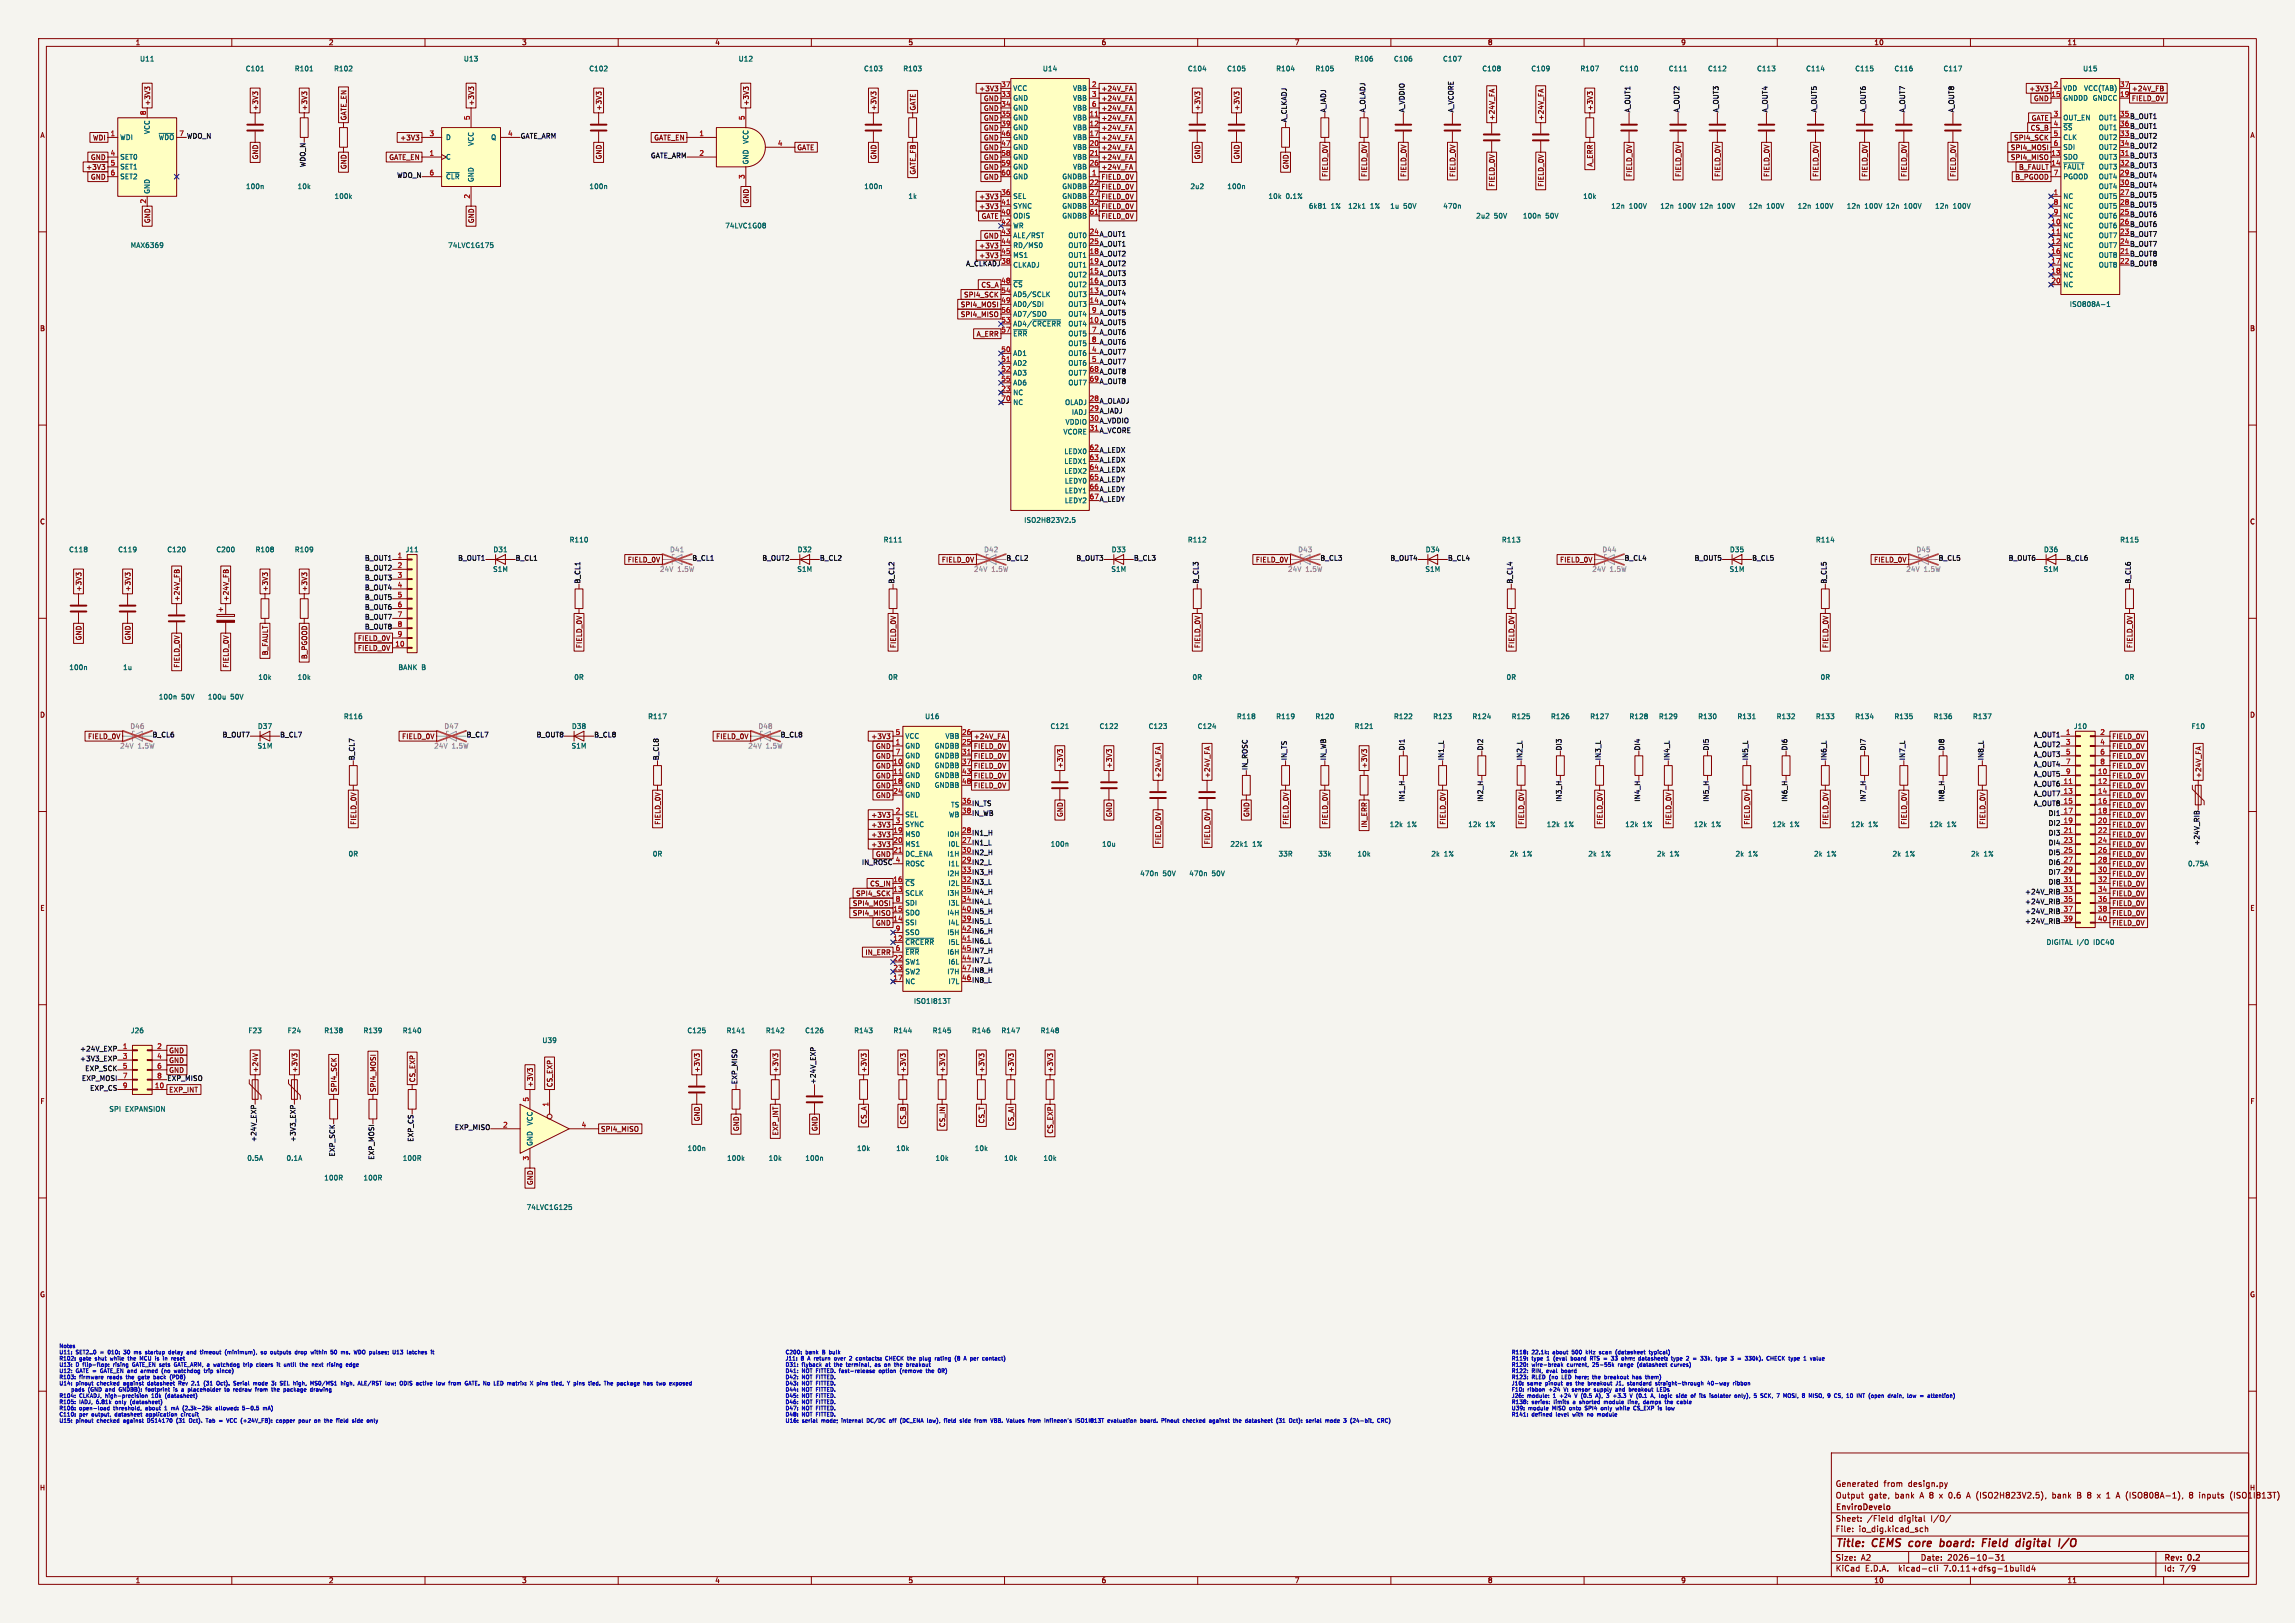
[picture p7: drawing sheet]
<svg xmlns="http://www.w3.org/2000/svg" width="594mm" height="420mm" viewBox="0 0 594 420" stroke-linecap="round" stroke-linejoin="round" font-family="sans-serif">
<defs><g id="words">
<g font-size="2.8" fill="#840000">
<text x="475" y="400.9">Title:</text>
<text x="484.7" y="400.9">CEMS</text>
<text x="495" y="400.9">core</text>
<text x="503.8" y="400.9">board:</text>
<text x="515.5" y="400.9">Field</text>
<text x="525.1" y="400.9">digital</text>
<text x="536.9" y="400.9">I/O</text>
</g>
<g font-size="2.1" fill="#840000">
<text x="475" y="388">Output</text>
<text x="475" y="385">Generated</text>
<text x="483.7" y="388">gate,</text>
<text x="487.5" y="385">from</text>
<text x="490.5" y="388">bank</text>
<text x="494" y="385">design.py</text>
<text x="497.1" y="388">A 8</text>
<text x="502.4" y="388">x</text>
<text x="504.9" y="388">0.6</text>
<text x="509.8" y="388">A (ISO2H823V2.5),</text>
<text x="532.3" y="388">bank</text>
<text x="538.9" y="388">B 8</text>
<text x="544.4" y="388">x</text>
<text x="546.9" y="388">1</text>
<text x="549.6" y="388">A (ISO808A-1),</text>
<text x="568.8" y="388">8</text>
<text x="571.5" y="388">inputs</text>
<text x="579.7" y="388">(ISO1I813T)</text>
<text x="475" y="394">Sheet:</text>
<text x="475" y="391.2">EnviroDevelo</text>
<text x="483.2" y="394">/Field</text>
<text x="491.5" y="394">digital</text>
<text x="500" y="394">I/O/</text>
<text x="475" y="396.7">File:</text>
<text x="481.1" y="396.7">io_dig.kicad_sch</text>
<text x="475" y="406.9">KiCad</text>
<text x="475" y="404.1">Size:</text>
<text x="481.7" y="404.1">A2</text>
<text x="482.7" y="406.9">E.D.A.</text>
<text x="491.6" y="406.9">kicad-cli</text>
<text x="497" y="404.1">Date:</text>
<text x="503.5" y="406.9">7.0.11+dfsg-1build4</text>
<text x="504" y="404.1">2026-10-31</text>
<text x="560" y="404.3">Rev:</text>
<text x="560" y="406.9">Id:</text>
<text x="564.1" y="406.9">7/9</text>
<text x="566.4" y="404.3">0.2</text>
</g>
<g font-size="1.8" fill="#840000">
<text x="35" y="11.9">1</text>
<text x="85" y="11.9">2</text>
<text x="135" y="11.9">3</text>
<text x="185" y="11.9">4</text>
<text x="235" y="11.9">5</text>
<text x="285" y="11.9">6</text>
<text x="335" y="11.9">7</text>
<text x="385" y="11.9">8</text>
<text x="435" y="11.9">9</text>
<text x="485" y="11.9">10</text>
<text x="535" y="11.9">11</text>
<text x="253.3" y="23.8">+3V3</text>
<text x="285" y="23.8">+24V_FA</text>
<text x="525.1" y="23.8">+3V3</text>
<text x="551.7" y="23.8">+24V_FB</text>
<text x="39.1" y="27.5" transform="rotate(-90 39.1 27.5)">+3V3</text>
<text x="67" y="28.7" transform="rotate(-90 67 28.7)">+3V3</text>
<text x="79.7" y="28.7" transform="rotate(-90 79.7 28.7)">+3V3</text>
<text x="122.9" y="27.5" transform="rotate(-90 122.9 27.5)">+3V3</text>
<text x="155.9" y="28.7" transform="rotate(-90 155.9 28.7)">+3V3</text>
<text x="194" y="27.5" transform="rotate(-90 194 27.5)">+3V3</text>
<text x="227" y="28.7" transform="rotate(-90 227 28.7)">+3V3</text>
<text x="237.2" y="28.7" transform="rotate(-90 237.2 28.7)">GATE</text>
<text x="254.5" y="28.9">GND</text>
<text x="254.5" y="26.4">GND</text>
<text x="285" y="26.4">+24V_FA</text>
<text x="285" y="28.9">+24V_FA</text>
<text x="310.8" y="28.7" transform="rotate(-90 310.8 28.7)">+3V3</text>
<text x="321" y="28.7" transform="rotate(-90 321 28.7)">+3V3</text>
<text x="412.4" y="28.7" transform="rotate(-90 412.4 28.7)">+3V3</text>
<text x="526.3" y="26.4">GND</text>
<text x="551.7" y="26.4">FIELD_0V</text>
<text x="10.3" y="35.9">A</text>
<text x="89.9" y="31.3" transform="rotate(-90 89.9 31.3)">GATE_EN</text>
<text x="254.5" y="34">GND</text>
<text x="254.5" y="31.4">GND</text>
<text x="285" y="31.4">+24V_FA</text>
<text x="285" y="34">+24V_FA</text>
<text x="387" y="31.3" transform="rotate(-90 387 31.3)">+24V_FA</text>
<text x="399.7" y="31.3" transform="rotate(-90 399.7 31.3)">+24V_FA</text>
<text x="525.5" y="34">CS_B</text>
<text x="525.7" y="31.4">GATE</text>
<text x="582.3" y="35.9">A</text>
<text x="23.4" y="41.6">GND</text>
<text x="23.9" y="36.5">WDI</text>
<text x="67" y="41.4" transform="rotate(-90 67 41.4)">GND</text>
<text x="100.6" y="41.6">GATE_EN</text>
<text x="103.5" y="36.5">+3V3</text>
<text x="155.9" y="41.4" transform="rotate(-90 155.9 41.4)">GND</text>
<text x="169.2" y="36.5">GATE_EN</text>
<text x="206.2" y="39.1">GATE</text>
<text x="227" y="41.4" transform="rotate(-90 227 41.4)">GND</text>
<text x="254.5" y="41.6">GND</text>
<text x="254.5" y="39.1">GND</text>
<text x="254.5" y="36.5">GND</text>
<text x="285" y="39.1">+24V_FA</text>
<text x="285" y="41.6">+24V_FA</text>
<text x="285" y="36.5">+24V_FA</text>
<text x="310.8" y="41.4" transform="rotate(-90 310.8 41.4)">GND</text>
<text x="321" y="41.4" transform="rotate(-90 321 41.4)">GND</text>
<text x="520.3" y="41.6">SPI4_MISO</text>
<text x="520.3" y="39.1">SPI4_MOSI</text>
<text x="521.2" y="36.5">SPI4_SCK</text>
<text x="22.2" y="44.1">+3V3</text>
<text x="23.4" y="46.7">GND</text>
<text x="89.9" y="43.9" transform="rotate(-90 89.9 43.9)">GND</text>
<text x="237.2" y="45.3" transform="rotate(-90 237.2 45.3)">GATE_FB</text>
<text x="254.5" y="46.7">GND</text>
<text x="254.5" y="44.1">GND</text>
<text x="285" y="46.7">FIELD_0V</text>
<text x="285" y="44.1">+24V_FA</text>
<text x="333.7" y="43.9" transform="rotate(-90 333.7 43.9)">GND</text>
<text x="343.9" y="45.9" transform="rotate(-90 343.9 45.9)">FIELD_0V</text>
<text x="354" y="45.9" transform="rotate(-90 354 45.9)">FIELD_0V</text>
<text x="364.2" y="45.9" transform="rotate(-90 364.2 45.9)">FIELD_0V</text>
<text x="376.9" y="45.9" transform="rotate(-90 376.9 45.9)">FIELD_0V</text>
<text x="412.4" y="43.3" transform="rotate(-90 412.4 43.3)">A_ERR</text>
<text x="422.6" y="45.9" transform="rotate(-90 422.6 45.9)">FIELD_0V</text>
<text x="435.3" y="45.9" transform="rotate(-90 435.3 45.9)">FIELD_0V</text>
<text x="445.5" y="45.9" transform="rotate(-90 445.5 45.9)">FIELD_0V</text>
<text x="458.2" y="45.9" transform="rotate(-90 458.2 45.9)">FIELD_0V</text>
<text x="470.9" y="45.9" transform="rotate(-90 470.9 45.9)">FIELD_0V</text>
<text x="483.6" y="45.9" transform="rotate(-90 483.6 45.9)">FIELD_0V</text>
<text x="493.7" y="45.9" transform="rotate(-90 493.7 45.9)">FIELD_0V</text>
<text x="506.4" y="45.9" transform="rotate(-90 506.4 45.9)">FIELD_0V</text>
<text x="521.5" y="46.7">B_PGOOD</text>
<text x="522.4" y="44.1">B_FAULT</text>
<text x="194" y="52.8" transform="rotate(-90 194 52.8)">GND</text>
<text x="253.3" y="51.8">+3V3</text>
<text x="285" y="51.8">FIELD_0V</text>
<text x="285" y="49.2">FIELD_0V</text>
<text x="387" y="48.5" transform="rotate(-90 387 48.5)">FIELD_0V</text>
<text x="399.7" y="48.5" transform="rotate(-90 399.7 48.5)">FIELD_0V</text>
<text x="39.1" y="57.9" transform="rotate(-90 39.1 57.9)">GND</text>
<text x="122.9" y="57.9" transform="rotate(-90 122.9 57.9)">GND</text>
<text x="253.3" y="54.3">+3V3</text>
<text x="253.9" y="56.8">GATE</text>
<text x="285" y="56.8">FIELD_0V</text>
<text x="285" y="54.3">FIELD_0V</text>
<text x="253.3" y="64.5">+3V3</text>
<text x="254.5" y="61.9">GND</text>
<text x="249.4" y="77.2">SPI4_SCK</text>
<text x="253.9" y="74.6">CS_A</text>
<text x="248.5" y="79.7">SPI4_MOSI</text>
<text x="248.5" y="82.2">SPI4_MISO</text>
<text x="10.3" y="85.9">B</text>
<text x="252.7" y="87.3">A_ERR</text>
<text x="582.3" y="85.9">B</text>
<text x="10.3" y="135.9">C</text>
<text x="582.3" y="135.9">C</text>
<text x="162.4" y="145.7">FIELD_0V</text>
<text x="243.6" y="145.7">FIELD_0V</text>
<text x="324.9" y="145.7">FIELD_0V</text>
<text x="403.7" y="145.7">FIELD_0V</text>
<text x="484.9" y="145.7">FIELD_0V</text>
<text x="21.3" y="153.2" transform="rotate(-90 21.3 153.2)">+3V3</text>
<text x="34" y="153.2" transform="rotate(-90 34 153.2)">+3V3</text>
<text x="46.7" y="155.7" transform="rotate(-90 46.7 155.7)">+24V_FB</text>
<text x="59.4" y="155.7" transform="rotate(-90 59.4 155.7)">+24V_FB</text>
<text x="69.5" y="153.2" transform="rotate(-90 69.5 153.2)">+3V3</text>
<text x="79.7" y="153.2" transform="rotate(-90 79.7 153.2)">+3V3</text>
<text x="21.3" y="165.8" transform="rotate(-90 21.3 165.8)">GND</text>
<text x="34" y="165.8" transform="rotate(-90 34 165.8)">GND</text>
<text x="92.5" y="166.1">FIELD_0V</text>
<text x="150.8" y="167.8" transform="rotate(-90 150.8 167.8)">FIELD_0V</text>
<text x="232.1" y="167.8" transform="rotate(-90 232.1 167.8)">FIELD_0V</text>
<text x="310.8" y="167.8" transform="rotate(-90 310.8 167.8)">FIELD_0V</text>
<text x="392.1" y="167.8" transform="rotate(-90 392.1 167.8)">FIELD_0V</text>
<text x="473.4" y="167.8" transform="rotate(-90 473.4 167.8)">FIELD_0V</text>
<text x="552.1" y="167.8" transform="rotate(-90 552.1 167.8)">FIELD_0V</text>
<text x="46.7" y="172.9" transform="rotate(-90 46.7 172.9)">FIELD_0V</text>
<text x="59.4" y="172.9" transform="rotate(-90 59.4 172.9)">FIELD_0V</text>
<text x="69.5" y="169.7" transform="rotate(-90 69.5 169.7)">B_FAULT</text>
<text x="79.7" y="170.7" transform="rotate(-90 79.7 170.7)">B_PGOOD</text>
<text x="92.5" y="168.6">FIELD_0V</text>
<text x="10.3" y="185.9">D</text>
<text x="582.3" y="185.9">D</text>
<text x="22.7" y="191.5">FIELD_0V</text>
<text x="103.9" y="191.5">FIELD_0V</text>
<text x="185.2" y="191.5">FIELD_0V</text>
<text x="225.4" y="191.5">+3V3</text>
<text x="251.9" y="191.5">+24V_FA</text>
<text x="546.6" y="191.5">FIELD_0V</text>
<text x="226.6" y="196.5">GND</text>
<text x="226.6" y="194">GND</text>
<text x="251.9" y="194">FIELD_0V</text>
<text x="251.9" y="196.5">FIELD_0V</text>
<text x="546.6" y="194">FIELD_0V</text>
<text x="546.6" y="196.5">FIELD_0V</text>
<text x="226.6" y="199.1">GND</text>
<text x="226.6" y="201.6">GND</text>
<text x="251.9" y="199.1">FIELD_0V</text>
<text x="251.9" y="201.6">FIELD_0V</text>
<text x="275.3" y="198.9" transform="rotate(-90 275.3 198.9)">+3V3</text>
<text x="288" y="198.9" transform="rotate(-90 288 198.9)">+3V3</text>
<text x="300.7" y="201.5" transform="rotate(-90 300.7 201.5)">+24V_FA</text>
<text x="313.4" y="201.5" transform="rotate(-90 313.4 201.5)">+24V_FA</text>
<text x="354" y="198.9" transform="rotate(-90 354 198.9)">+3V3</text>
<text x="546.6" y="199.1">FIELD_0V</text>
<text x="546.6" y="201.6">FIELD_0V</text>
<text x="569.9" y="201.5" transform="rotate(-90 569.9 201.5)">+24V_FA</text>
<text x="226.6" y="206.7">GND</text>
<text x="226.6" y="204.2">GND</text>
<text x="251.9" y="204.2">FIELD_0V</text>
<text x="546.6" y="206.7">FIELD_0V</text>
<text x="546.6" y="209.2">FIELD_0V</text>
<text x="546.6" y="204.2">FIELD_0V</text>
<text x="92.4" y="213.6" transform="rotate(-90 92.4 213.6)">FIELD_0V</text>
<text x="171.1" y="213.6" transform="rotate(-90 171.1 213.6)">FIELD_0V</text>
<text x="225.4" y="211.8">+3V3</text>
<text x="225.4" y="214.3">+3V3</text>
<text x="275.3" y="211.6" transform="rotate(-90 275.3 211.6)">GND</text>
<text x="288" y="211.6" transform="rotate(-90 288 211.6)">GND</text>
<text x="323.5" y="211.6" transform="rotate(-90 323.5 211.6)">GND</text>
<text x="333.7" y="213.6" transform="rotate(-90 333.7 213.6)">FIELD_0V</text>
<text x="343.9" y="213.6" transform="rotate(-90 343.9 213.6)">FIELD_0V</text>
<text x="354" y="214.3" transform="rotate(-90 354 214.3)">IN_ERR</text>
<text x="374.3" y="213.6" transform="rotate(-90 374.3 213.6)">FIELD_0V</text>
<text x="394.7" y="213.6" transform="rotate(-90 394.7 213.6)">FIELD_0V</text>
<text x="415" y="213.6" transform="rotate(-90 415 213.6)">FIELD_0V</text>
<text x="432.8" y="213.6" transform="rotate(-90 432.8 213.6)">FIELD_0V</text>
<text x="453.1" y="213.6" transform="rotate(-90 453.1 213.6)">FIELD_0V</text>
<text x="473.4" y="213.6" transform="rotate(-90 473.4 213.6)">FIELD_0V</text>
<text x="493.7" y="213.6" transform="rotate(-90 493.7 213.6)">FIELD_0V</text>
<text x="514" y="213.6" transform="rotate(-90 514 213.6)">FIELD_0V</text>
<text x="546.6" y="211.8">FIELD_0V</text>
<text x="546.6" y="214.3">FIELD_0V</text>
<text x="225.4" y="216.9">+3V3</text>
<text x="225.4" y="219.4">+3V3</text>
<text x="300.7" y="218.6" transform="rotate(-90 300.7 218.6)">FIELD_0V</text>
<text x="313.4" y="218.6" transform="rotate(-90 313.4 218.6)">FIELD_0V</text>
<text x="546.6" y="219.4">FIELD_0V</text>
<text x="546.6" y="221.9">FIELD_0V</text>
<text x="546.6" y="216.9">FIELD_0V</text>
<text x="546.6" y="224.5">FIELD_0V</text>
<text x="546.6" y="227">FIELD_0V</text>
<text x="221.4" y="232.1">SPI4_SCK</text>
<text x="225.1" y="229.6">CS_IN</text>
<text x="546.6" y="229.6">FIELD_0V</text>
<text x="546.6" y="232.1">FIELD_0V</text>
<text x="10.3" y="235.9">E</text>
<text x="220.6" y="237.2">SPI4_MISO</text>
<text x="220.6" y="234.6">SPI4_MOSI</text>
<text x="226.6" y="239.7">GND</text>
<text x="546.6" y="234.6">FIELD_0V</text>
<text x="546.6" y="237.2">FIELD_0V</text>
<text x="546.6" y="239.7">FIELD_0V</text>
<text x="582.3" y="235.9">E</text>
<text x="223.9" y="247.3">IN_ERR</text>
<text x="43.7" y="272.7">GND</text>
<text x="43.7" y="275.3">GND</text>
<text x="67" y="277.7" transform="rotate(-90 67 277.7)">+24V</text>
<text x="77.2" y="277.7" transform="rotate(-90 77.2 277.7)">+3V3</text>
<text x="107.6" y="280.2" transform="rotate(-90 107.6 280.2)">CS_EXP</text>
<text x="138.1" y="281.5" transform="rotate(-90 138.1 281.5)">+3V3</text>
<text x="143.2" y="281.5" transform="rotate(-90 143.2 281.5)">CS_EXP</text>
<text x="181.3" y="277.7" transform="rotate(-90 181.3 277.7)">+3V3</text>
<text x="201.6" y="277.7" transform="rotate(-90 201.6 277.7)">+3V3</text>
<text x="224.5" y="277.7" transform="rotate(-90 224.5 277.7)">+3V3</text>
<text x="234.6" y="277.7" transform="rotate(-90 234.6 277.7)">+3V3</text>
<text x="244.8" y="277.7" transform="rotate(-90 244.8 277.7)">+3V3</text>
<text x="255" y="277.7" transform="rotate(-90 255 277.7)">+3V3</text>
<text x="262.6" y="277.7" transform="rotate(-90 262.6 277.7)">+3V3</text>
<text x="272.7" y="277.7" transform="rotate(-90 272.7 277.7)">+3V3</text>
<text x="10.3" y="285.9">F</text>
<text x="43.7" y="282.9">EXP_INT</text>
<text x="87.3" y="282.7" transform="rotate(-90 87.3 282.7)">SPI4_SCK</text>
<text x="97.5" y="282.7" transform="rotate(-90 97.5 282.7)">SPI4_MOSI</text>
<text x="582.3" y="285.9">F</text>
<text x="155.4" y="293.1">SPI4_MISO</text>
<text x="181.3" y="290.3" transform="rotate(-90 181.3 290.3)">GND</text>
<text x="191.5" y="292.8" transform="rotate(-90 191.5 292.8)">GND</text>
<text x="201.6" y="293.9" transform="rotate(-90 201.6 293.9)">EXP_INT</text>
<text x="211.8" y="292.8" transform="rotate(-90 211.8 292.8)">GND</text>
<text x="224.5" y="291" transform="rotate(-90 224.5 291)">CS_A</text>
<text x="234.6" y="291.1" transform="rotate(-90 234.6 291.1)">CS_B</text>
<text x="244.8" y="291.8" transform="rotate(-90 244.8 291.8)">CS_IN</text>
<text x="255" y="290.8" transform="rotate(-90 255 290.8)">CS_T</text>
<text x="262.6" y="291.6" transform="rotate(-90 262.6 291.6)">CS_AI</text>
<text x="272.7" y="293.5" transform="rotate(-90 272.7 293.5)">CS_EXP</text>
<text x="138.1" y="306.8" transform="rotate(-90 138.1 306.8)">GND</text>
<text x="10.3" y="335.9">G</text>
<text x="582.3" y="335.9">G</text>
<text x="10.2" y="385.9">H</text>
<text x="582.2" y="385.9">H</text>
<text x="35" y="409.9">1</text>
<text x="85" y="409.9">2</text>
<text x="135" y="409.9">3</text>
<text x="185" y="409.9">4</text>
<text x="235" y="409.9">5</text>
<text x="285" y="409.9">6</text>
<text x="335" y="409.9">7</text>
<text x="385" y="409.9">8</text>
<text x="435" y="409.9">9</text>
<text x="485" y="409.9">10</text>
<text x="535" y="409.9">11</text>
</g>
<g font-size="1.8" fill="#006464">
<text x="36.1" y="16.1">U11</text>
<text x="119.9" y="16.1">U13</text>
<text x="191.1" y="16.1">U12</text>
<text x="350.5" y="16.1">R106</text>
<text x="360.7" y="16.1">C106</text>
<text x="373.4" y="16.1">C107</text>
<text x="63.5" y="18.6">C101</text>
<text x="76.2" y="18.6">R101</text>
<text x="86.3" y="18.6">R102</text>
<text x="152.4" y="18.6">C102</text>
<text x="223.5" y="18.6">C103</text>
<text x="233.7" y="18.6">R103</text>
<text x="262.1" y="23.7">VCC</text>
<text x="269.8" y="18.6">U14</text>
<text x="277.6" y="23.7">VBB</text>
<text x="307.3" y="18.6">C104</text>
<text x="317.5" y="18.6">C105</text>
<text x="330.2" y="18.6">R104</text>
<text x="340.3" y="18.6">R105</text>
<text x="383.5" y="18.6">C108</text>
<text x="396.2" y="18.6">C109</text>
<text x="408.9" y="18.6">R107</text>
<text x="419.1" y="18.6">C110</text>
<text x="431.8" y="18.6">C111</text>
<text x="441.9" y="18.6">C112</text>
<text x="454.6" y="18.6">C113</text>
<text x="467.3" y="18.6">C114</text>
<text x="480" y="18.6">C115</text>
<text x="490.2" y="18.6">C116</text>
<text x="502.9" y="18.6">C117</text>
<text x="533.9" y="23.7">VDD</text>
<text x="539" y="18.6">U15</text>
<text x="539.3" y="23.7">VCC(TAB)</text>
<text x="262.1" y="26.3">GND</text>
<text x="262.1" y="28.8">GND</text>
<text x="277.6" y="26.3">VBB</text>
<text x="277.6" y="28.8">VBB</text>
<text x="533.9" y="26.3">GNDDD GNDCC</text>
<text x="39" y="34.8" transform="rotate(-90 39 34.8)">VCC</text>
<text x="262.1" y="31.3">GND</text>
<text x="262.1" y="33.9">GND</text>
<text x="277.6" y="31.3">VBB</text>
<text x="277.6" y="33.9">VBB</text>
<text x="533.9" y="31.3">OUT_EN</text>
<text x="533.9" y="33.9">~{SS}</text>
<text x="543.1" y="31.3">OUT1</text>
<text x="543.1" y="33.9">OUT1</text>
<text x="31" y="36.4">WDI</text>
<text x="31" y="41.5">SET0</text>
<text x="115.3" y="41.5">C</text>
<text x="115.3" y="36.4">D</text>
<text x="122.8" y="37.9" transform="rotate(-90 122.8 37.9)">VCC</text>
<text x="127" y="36.4">Q</text>
<text x="193.9" y="37.4" transform="rotate(-90 193.9 37.4)">VCC</text>
<text x="262.1" y="36.4">GND</text>
<text x="262.1" y="39">GND</text>
<text x="262.1" y="41.5">GND</text>
<text x="277.6" y="36.4">VBB</text>
<text x="277.6" y="39">VBB</text>
<text x="277.6" y="41.5">VBB</text>
<text x="533.9" y="41.5">SDO</text>
<text x="533.9" y="36.4">CLK</text>
<text x="533.9" y="39">SDI</text>
<text x="543.1" y="41.5">OUT3</text>
<text x="543.1" y="36.4">OUT2</text>
<text x="543.1" y="39">OUT2</text>
<text x="31" y="44">SET1</text>
<text x="31" y="46.6">SET2</text>
<text x="115.3" y="46.6">~{CLR}</text>
<text x="122.8" y="47.2" transform="rotate(-90 122.8 47.2)">GND</text>
<text x="193.9" y="42.7" transform="rotate(-90 193.9 42.7)">GND</text>
<text x="262.1" y="44">GND</text>
<text x="262.1" y="46.6">GND</text>
<text x="274.8" y="46.6">GNDBB</text>
<text x="277.6" y="44">VBB</text>
<text x="533.9" y="44">~{FAULT}</text>
<text x="533.9" y="46.6">PGOOD</text>
<text x="543.1" y="46.6">OUT4</text>
<text x="543.1" y="44">OUT3</text>
<text x="39" y="50.3" transform="rotate(-90 39 50.3)">GND</text>
<text x="63.5" y="49.1">100n</text>
<text x="76.9" y="49.1">10k</text>
<text x="86.5" y="51.7">100k</text>
<text x="152.4" y="49.1">100n</text>
<text x="223.6" y="49.1">100n</text>
<text x="235" y="51.7">1k</text>
<text x="262.1" y="51.7">SEL</text>
<text x="274.8" y="49.1">GNDBB</text>
<text x="274.8" y="51.7">GNDBB</text>
<text x="308" y="49.1">2u2</text>
<text x="317.6" y="49.1">100n</text>
<text x="328.2" y="51.7">10k</text>
<text x="332.8" y="51.7">0.1%</text>
<text x="409.7" y="51.7">10k</text>
<text x="533.9" y="51.7">NC</text>
<text x="543.1" y="51.7">OUT5</text>
<text x="543.1" y="49.1">OUT4</text>
<text x="187.6" y="59.3">74LVC1G08</text>
<text x="262.1" y="56.7">ODIS</text>
<text x="262.1" y="54.2">SYNC</text>
<text x="262.1" y="59.3">WR</text>
<text x="274.8" y="54.2">GNDBB</text>
<text x="274.8" y="56.7">GNDBB</text>
<text x="338.7" y="54.2">6k81</text>
<text x="344.5" y="54.2">1%</text>
<text x="348.8" y="54.2">12k1</text>
<text x="354.6" y="54.2">1%</text>
<text x="359.7" y="54.2">1u</text>
<text x="363.2" y="54.2">50V</text>
<text x="373.4" y="54.2">470n</text>
<text x="382" y="56.7">2u2</text>
<text x="386.7" y="56.7">50V</text>
<text x="394.1" y="56.7">100n</text>
<text x="400" y="56.7">50V</text>
<text x="416.9" y="54.2">12n</text>
<text x="421.7" y="54.2">100V</text>
<text x="429.6" y="54.2">12n</text>
<text x="434.4" y="54.2">100V</text>
<text x="439.8" y="54.2">12n</text>
<text x="444.5" y="54.2">100V</text>
<text x="452.5" y="54.2">12n</text>
<text x="457.2" y="54.2">100V</text>
<text x="465.2" y="54.2">12n</text>
<text x="469.9" y="54.2">100V</text>
<text x="477.9" y="54.2">12n</text>
<text x="482.6" y="54.2">100V</text>
<text x="488" y="54.2">12n</text>
<text x="492.8" y="54.2">100V</text>
<text x="500.7" y="54.2">12n</text>
<text x="505.5" y="54.2">100V</text>
<text x="533.9" y="59.3">NC</text>
<text x="533.9" y="54.2">NC</text>
<text x="533.9" y="56.7">NC</text>
<text x="543.1" y="56.7">OUT6</text>
<text x="543.1" y="59.3">OUT6</text>
<text x="543.1" y="54.2">OUT5</text>
<text x="33.7" y="64.4">MAX6369</text>
<text x="115.9" y="64.4">74LVC1G175</text>
<text x="262.1" y="61.8">ALE/RST</text>
<text x="262.1" y="64.4">RD/MS0</text>
<text x="276.4" y="61.8">OUT0</text>
<text x="276.4" y="64.4">OUT0</text>
<text x="533.9" y="61.8">NC</text>
<text x="533.9" y="64.4">NC</text>
<text x="543.1" y="61.8">OUT7</text>
<text x="543.1" y="64.4">OUT7</text>
<text x="262.1" y="69.4">CLKADJ</text>
<text x="262.1" y="66.9">MS1</text>
<text x="276.4" y="72">OUT2</text>
<text x="276.4" y="66.9">OUT1</text>
<text x="276.4" y="69.4">OUT1</text>
<text x="533.9" y="66.9">NC</text>
<text x="533.9" y="69.4">NC</text>
<text x="533.9" y="72">NC</text>
<text x="543.1" y="66.9">OUT8</text>
<text x="543.1" y="69.4">OUT8</text>
<text x="262.1" y="74.5">~{CS}</text>
<text x="262.1" y="77.1">AD5/SCLK</text>
<text x="276.4" y="77.1">OUT3</text>
<text x="276.4" y="74.5">OUT2</text>
<text x="533.9" y="74.5">NC</text>
<text x="262.1" y="79.6">AD0/SDI</text>
<text x="262.1" y="82.1">AD7/SDO</text>
<text x="276.4" y="79.6">OUT3</text>
<text x="276.4" y="82.1">OUT4</text>
<text x="535.6" y="79.6">ISO808A-1</text>
<text x="262.1" y="84.7">AD4/~{CRCERR} OUT4</text>
<text x="262.1" y="87.2">~{ERR}</text>
<text x="276.4" y="87.2">OUT5</text>
<text x="276.4" y="89.8">OUT5</text>
<text x="262.1" y="92.3">AD1</text>
<text x="262.1" y="94.8">AD2</text>
<text x="276.4" y="92.3">OUT6</text>
<text x="276.4" y="94.8">OUT6</text>
<text x="262.1" y="97.4">AD3</text>
<text x="262.1" y="99.9">AD6</text>
<text x="276.4" y="97.4">OUT7</text>
<text x="276.4" y="99.9">OUT7</text>
<text x="262.1" y="102.5">NC</text>
<text x="262.1" y="105">NC</text>
<text x="275.5" y="105">OLADJ</text>
<text x="277.3" y="107.5">IADJ</text>
<text x="275.1" y="112.6">VCORE</text>
<text x="275.7" y="110.1">VDDIO</text>
<text x="275.4" y="117.7">LEDX0</text>
<text x="275.4" y="120.2">LEDX1</text>
<text x="275.4" y="122.8">LEDX2</text>
<text x="275.5" y="125.3">LEDY0</text>
<text x="275.5" y="127.9">LEDY1</text>
<text x="275.5" y="130.4">LEDY2</text>
<text x="265" y="135.5">ISO2H823V2.5</text>
<text x="17.8" y="143.1">C118</text>
<text x="30.5" y="143.1">C119</text>
<text x="43.2" y="143.1">C120</text>
<text x="55.9" y="143.1">C200</text>
<text x="66" y="143.1">R108</text>
<text x="76.2" y="143.1">R109</text>
<text x="104.9" y="143.1">J11</text>
<text x="127.6" y="143.1">D31</text>
<text x="147.3" y="140.6">R110</text>
<text x="206.3" y="143.1">D32</text>
<text x="228.6" y="140.6">R111</text>
<text x="287.6" y="143.1">D33</text>
<text x="307.3" y="140.6">R112</text>
<text x="368.9" y="143.1">D34</text>
<text x="388.6" y="140.6">R113</text>
<text x="447.6" y="143.1">D35</text>
<text x="469.9" y="140.6">R114</text>
<text x="528.9" y="143.1">D36</text>
<text x="548.6" y="140.6">R115</text>
<text x="127.5" y="148.2">S1M</text>
<text x="206.2" y="148.2">S1M</text>
<text x="287.5" y="148.2">S1M</text>
<text x="368.8" y="148.2">S1M</text>
<text x="447.5" y="148.2">S1M</text>
<text x="528.8" y="148.2">S1M</text>
<text x="17.8" y="173.6">100n</text>
<text x="31.7" y="173.6">1u</text>
<text x="103" y="173.6">BANK</text>
<text x="109.1" y="173.6">B</text>
<text x="66.8" y="176.1">10k</text>
<text x="76.9" y="176.1">10k</text>
<text x="148.5" y="176.1">0R</text>
<text x="229.8" y="176.1">0R</text>
<text x="308.5" y="176.1">0R</text>
<text x="389.8" y="176.1">0R</text>
<text x="471.1" y="176.1">0R</text>
<text x="549.8" y="176.1">0R</text>
<text x="41" y="181.2">100n</text>
<text x="46.9" y="181.2">50V</text>
<text x="53.7" y="181.2">100u</text>
<text x="59.6" y="181.2">50V</text>
<text x="66.6" y="188.8">D37</text>
<text x="88.9" y="186.3">R116</text>
<text x="147.9" y="188.8">D38</text>
<text x="167.6" y="186.3">R117</text>
<text x="234.2" y="191.4">VCC</text>
<text x="239.3" y="186.3">U16</text>
<text x="244.6" y="191.4">VBB</text>
<text x="271.8" y="188.8">C121</text>
<text x="284.5" y="188.8">C122</text>
<text x="297.2" y="188.8">C123</text>
<text x="309.9" y="188.8">C124</text>
<text x="320" y="186.3">R118</text>
<text x="330.2" y="186.3">R119</text>
<text x="340.3" y="186.3">R120</text>
<text x="350.5" y="188.8">R121</text>
<text x="360.7" y="186.3">R122</text>
<text x="370.8" y="186.3">R123</text>
<text x="381" y="186.3">R124</text>
<text x="391.1" y="186.3">R125</text>
<text x="401.3" y="186.3">R126</text>
<text x="411.5" y="186.3">R127</text>
<text x="421.6" y="186.3">R128</text>
<text x="429.2" y="186.3">R129</text>
<text x="439.4" y="186.3">R130</text>
<text x="449.6" y="186.3">R131</text>
<text x="459.7" y="186.3">R132</text>
<text x="469.9" y="186.3">R133</text>
<text x="480" y="186.3">R134</text>
<text x="490.2" y="186.3">R135</text>
<text x="500.4" y="186.3">R136</text>
<text x="510.5" y="186.3">R137</text>
<text x="536.7" y="188.8">J10</text>
<text x="567.1" y="188.8">F10</text>
<text x="66.5" y="193.9">S1M</text>
<text x="147.8" y="193.9">S1M</text>
<text x="234.2" y="193.9">GND</text>
<text x="234.2" y="196.4">GND</text>
<text x="241.8" y="193.9">GNDBB</text>
<text x="241.8" y="196.4">GNDBB</text>
<text x="234.2" y="199">GND</text>
<text x="234.2" y="201.5">GND</text>
<text x="241.8" y="199">GNDBB</text>
<text x="241.8" y="201.5">GNDBB</text>
<text x="234.2" y="204.1">GND</text>
<text x="234.2" y="206.6">GND</text>
<text x="241.8" y="204.1">GNDBB</text>
<text x="246" y="209.1">TS</text>
<text x="234.2" y="211.7">SEL</text>
<text x="234.2" y="214.2">SYNC</text>
<text x="245.5" y="211.7">WB</text>
<text x="359.6" y="214.2">12k</text>
<text x="364.2" y="214.2">1%</text>
<text x="379.9" y="214.2">12k</text>
<text x="384.5" y="214.2">1%</text>
<text x="400.2" y="214.2">12k</text>
<text x="404.8" y="214.2">1%</text>
<text x="420.5" y="214.2">12k</text>
<text x="425.2" y="214.2">1%</text>
<text x="438.3" y="214.2">12k</text>
<text x="442.9" y="214.2">1%</text>
<text x="458.6" y="214.2">12k</text>
<text x="463.3" y="214.2">1%</text>
<text x="479" y="214.2">12k</text>
<text x="483.6" y="214.2">1%</text>
<text x="499.3" y="214.2">12k</text>
<text x="503.9" y="214.2">1%</text>
<text x="90.1" y="221.8">0R</text>
<text x="168.8" y="221.8">0R</text>
<text x="234.2" y="216.8">MS0</text>
<text x="234.2" y="219.3">MS1</text>
<text x="234.2" y="221.8">DC_ENA</text>
<text x="245.1" y="216.8">I0H</text>
<text x="245.1" y="221.8">I1H</text>
<text x="245.4" y="219.3">I0L</text>
<text x="271.8" y="219.3">100n</text>
<text x="285.1" y="219.3">10u</text>
<text x="318.3" y="219.3">22k1</text>
<text x="324.2" y="219.3">1%</text>
<text x="330.8" y="221.8">33R</text>
<text x="341.1" y="221.8">33k</text>
<text x="351.2" y="221.8">10k</text>
<text x="370.3" y="221.8">2k</text>
<text x="373.8" y="221.8">1%</text>
<text x="390.7" y="221.8">2k</text>
<text x="394.1" y="221.8">1%</text>
<text x="411" y="221.8">2k</text>
<text x="414.4" y="221.8">1%</text>
<text x="428.8" y="221.8">2k</text>
<text x="432.2" y="221.8">1%</text>
<text x="449.1" y="221.8">2k</text>
<text x="452.5" y="221.8">1%</text>
<text x="469.4" y="221.8">2k</text>
<text x="472.8" y="221.8">1%</text>
<text x="489.7" y="221.8">2k</text>
<text x="493.1" y="221.8">1%</text>
<text x="510" y="221.8">2k</text>
<text x="513.5" y="221.8">1%</text>
<text x="234.2" y="224.4">ROSC</text>
<text x="245.1" y="226.9">I2H</text>
<text x="245.4" y="224.4">I1L</text>
<text x="295" y="226.9">470n</text>
<text x="300.9" y="226.9">50V</text>
<text x="307.7" y="226.9">470n</text>
<text x="313.6" y="226.9">50V</text>
<text x="566.2" y="224.4">0.75A</text>
<text x="234.2" y="232">SCLK</text>
<text x="234.2" y="229.5">~{CS}</text>
<text x="245.1" y="232">I3H</text>
<text x="245.4" y="229.5">I2L</text>
<text x="234.2" y="239.6">SSI</text>
<text x="234.2" y="237.1">SDO</text>
<text x="234.2" y="234.5">SDI</text>
<text x="245.1" y="237.1">I4H</text>
<text x="245.4" y="234.5">I3L</text>
<text x="245.4" y="239.6">I4L</text>
<text x="234.2" y="244.7">~{CRCERR}</text>
<text x="234.2" y="242.2">SSO</text>
<text x="245.1" y="242.2">I5H</text>
<text x="245.4" y="244.7">I5L</text>
<text x="529.6" y="244.7">DIGITAL I/O</text>
<text x="542" y="244.7">IDC40</text>
<text x="234.2" y="249.8">SW1</text>
<text x="234.2" y="247.2">~{ERR}</text>
<text x="245.1" y="247.2">I6H</text>
<text x="245.4" y="249.8">I6L</text>
<text x="234.2" y="254.9">NC</text>
<text x="234.2" y="252.3">SW2</text>
<text x="245.1" y="252.3">I7H</text>
<text x="245.4" y="254.9">I7L</text>
<text x="236.4" y="259.9">ISO1I813T</text>
<text x="33.8" y="267.6">J26</text>
<text x="64.2" y="267.6">F23</text>
<text x="74.3" y="267.6">F24</text>
<text x="83.8" y="267.6">R138</text>
<text x="94" y="267.6">R139</text>
<text x="104.1" y="267.6">R140</text>
<text x="177.8" y="267.6">C125</text>
<text x="187.9" y="267.6">R141</text>
<text x="198.1" y="267.6">R142</text>
<text x="208.3" y="267.6">C126</text>
<text x="221" y="267.6">R143</text>
<text x="231.1" y="267.6">R144</text>
<text x="241.3" y="267.6">R145</text>
<text x="251.4" y="267.6">R146</text>
<text x="259.1" y="267.6">R147</text>
<text x="269.2" y="267.6">R148</text>
<text x="140.3" y="270.1">U39</text>
<text x="28.2" y="287.9">SPI</text>
<text x="32.4" y="287.9">EXPANSION</text>
<text x="138" y="291.4" transform="rotate(-90 138 291.4)">VCC</text>
<text x="138" y="296.7" transform="rotate(-90 138 296.7)">GND</text>
<text x="177.8" y="298">100n</text>
<text x="221.7" y="298">10k</text>
<text x="231.9" y="298">10k</text>
<text x="252.2" y="298">10k</text>
<text x="63.9" y="300.6">0.5A</text>
<text x="74" y="300.6">0.1A</text>
<text x="83.8" y="305.7">100R</text>
<text x="94" y="305.7">100R</text>
<text x="104.1" y="300.6">100R</text>
<text x="188.1" y="300.6">100k</text>
<text x="198.8" y="300.6">10k</text>
<text x="208.3" y="300.6">100n</text>
<text x="242" y="300.6">10k</text>
<text x="259.8" y="300.6">10k</text>
<text x="270" y="300.6">10k</text>
<text x="136.2" y="313.3">74LVC1G125</text>
</g>
<g font-size="1.8" fill="#a90000">
<text x="259" y="22.6">37</text>
<text x="282.5" y="22.6">2</text>
<text x="531.4" y="22.6">2</text>
<text x="548.6" y="22.6">37</text>
<text x="37.8" y="29.9" transform="rotate(-90 37.8 29.9)">8</text>
<text x="259" y="25.1">33</text>
<text x="259" y="27.7">34</text>
<text x="282.5" y="25.1">3</text>
<text x="282.5" y="27.7">6</text>
<text x="530.8" y="25.1">15</text>
<text x="548.6" y="25.1">19</text>
<text x="28.5" y="35.3">1</text>
<text x="46.3" y="35.3">7</text>
<text x="111.1" y="35.3">3</text>
<text x="121.7" y="31.2" transform="rotate(-90 121.7 31.2)">5</text>
<text x="131.4" y="35.3">4</text>
<text x="180.9" y="35.3">1</text>
<text x="192.8" y="31.2" transform="rotate(-90 192.8 31.2)">5</text>
<text x="259" y="30.2">35</text>
<text x="259" y="32.8">39</text>
<text x="259" y="35.3">46</text>
<text x="281.9" y="30.2">11</text>
<text x="281.9" y="32.8">12</text>
<text x="281.9" y="35.3">17</text>
<text x="531.4" y="30.2">3</text>
<text x="531.4" y="32.8">4</text>
<text x="531.4" y="35.3">5</text>
<text x="548.6" y="35.3">33</text>
<text x="548.6" y="30.2">35</text>
<text x="548.6" y="32.8">36</text>
<text x="28.5" y="40.4">4</text>
<text x="111.1" y="40.4">1</text>
<text x="180.9" y="40.4">2</text>
<text x="201.2" y="37.8">4</text>
<text x="259" y="37.8">47</text>
<text x="259" y="40.4">58</text>
<text x="281.9" y="37.8">20</text>
<text x="281.9" y="40.4">21</text>
<text x="530.8" y="40.4">13</text>
<text x="531.4" y="37.8">6</text>
<text x="548.6" y="40.4">31</text>
<text x="548.6" y="37.8">34</text>
<text x="28.5" y="42.9">5</text>
<text x="28.5" y="45.5">6</text>
<text x="111.1" y="45.5">6</text>
<text x="192.8" y="46.4" transform="rotate(-90 192.8 46.4)">3</text>
<text x="259" y="42.9">59</text>
<text x="259" y="45.5">60</text>
<text x="281.9" y="42.9">26</text>
<text x="282.5" y="45.5">1</text>
<text x="530.8" y="42.9">14</text>
<text x="531.4" y="45.5">7</text>
<text x="548.6" y="45.5">29</text>
<text x="548.6" y="42.9">32</text>
<text x="37.8" y="52.8" transform="rotate(-90 37.8 52.8)">2</text>
<text x="121.7" y="51.5" transform="rotate(-90 121.7 51.5)">2</text>
<text x="259" y="50.5">36</text>
<text x="259" y="53.1">41</text>
<text x="281.9" y="48">22</text>
<text x="281.9" y="50.5">27</text>
<text x="281.9" y="53.1">32</text>
<text x="531.4" y="50.5">1</text>
<text x="531.4" y="53.1">8</text>
<text x="548.6" y="50.5">27</text>
<text x="548.6" y="53.1">28</text>
<text x="548.6" y="48">30</text>
<text x="259" y="55.6">40</text>
<text x="259" y="58.2">42</text>
<text x="281.9" y="55.6">61</text>
<text x="530.8" y="58.2">10</text>
<text x="531.4" y="55.6">9</text>
<text x="548.6" y="55.6">25</text>
<text x="548.6" y="58.2">26</text>
<text x="259" y="60.7">43</text>
<text x="259" y="63.2">44</text>
<text x="259" y="65.8">45</text>
<text x="281.9" y="65.8">18</text>
<text x="281.9" y="60.7">24</text>
<text x="281.9" y="63.2">25</text>
<text x="530.8" y="60.7">11</text>
<text x="530.8" y="63.2">12</text>
<text x="530.8" y="65.8">16</text>
<text x="548.6" y="65.8">21</text>
<text x="548.6" y="60.7">23</text>
<text x="548.6" y="63.2">24</text>
<text x="281.9" y="70.9">15</text>
<text x="281.9" y="68.3">19</text>
<text x="530.8" y="68.3">17</text>
<text x="530.8" y="70.9">18</text>
<text x="548.6" y="68.3">22</text>
<text x="259" y="73.4">48</text>
<text x="259" y="75.9">54</text>
<text x="281.9" y="75.9">13</text>
<text x="281.9" y="73.4">16</text>
<text x="530.8" y="73.4">20</text>
<text x="259" y="78.5">49</text>
<text x="259" y="83.6">53</text>
<text x="259" y="81">56</text>
<text x="281.9" y="83.6">10</text>
<text x="281.9" y="78.5">14</text>
<text x="282.5" y="81">9</text>
<text x="259" y="86.1">57</text>
<text x="282.5" y="86.1">7</text>
<text x="282.5" y="88.6">8</text>
<text x="259" y="91.2">50</text>
<text x="259" y="93.7">51</text>
<text x="282.5" y="91.2">4</text>
<text x="282.5" y="93.7">5</text>
<text x="259" y="101.3">23</text>
<text x="259" y="96.3">52</text>
<text x="259" y="98.8">55</text>
<text x="281.9" y="96.3">68</text>
<text x="281.9" y="98.8">69</text>
<text x="259" y="103.9">70</text>
<text x="281.9" y="103.9">28</text>
<text x="281.9" y="106.4">29</text>
<text x="281.9" y="109">30</text>
<text x="281.9" y="111.5">31</text>
<text x="281.9" y="116.6">62</text>
<text x="281.9" y="119.1">63</text>
<text x="281.9" y="121.7">64</text>
<text x="281.9" y="124.2">65</text>
<text x="281.9" y="126.7">66</text>
<text x="281.9" y="129.3">67</text>
<text x="102.8" y="144.5">1</text>
<text x="102.8" y="147.1">2</text>
<text x="102.8" y="149.6">3</text>
<text x="102.8" y="152.1">4</text>
<text x="102.8" y="154.7">5</text>
<text x="102.8" y="157.2">6</text>
<text x="102.8" y="159.8">7</text>
<text x="102.2" y="167.4">10</text>
<text x="102.8" y="162.3">8</text>
<text x="102.8" y="164.8">9</text>
<text x="231.7" y="190.2">5</text>
<text x="248.9" y="190.2">26</text>
<text x="534.6" y="190.2">1</text>
<text x="543.5" y="190.2">2</text>
<text x="231.1" y="197.9">10</text>
<text x="231.7" y="192.8">1</text>
<text x="231.7" y="195.3">7</text>
<text x="248.9" y="192.8">25</text>
<text x="248.9" y="195.3">31</text>
<text x="248.9" y="197.9">37</text>
<text x="534.6" y="192.8">3</text>
<text x="534.6" y="195.3">5</text>
<text x="534.6" y="197.9">7</text>
<text x="543.5" y="192.8">4</text>
<text x="543.5" y="195.3">6</text>
<text x="543.5" y="197.9">8</text>
<text x="231.1" y="200.4">11</text>
<text x="231.1" y="202.9">18</text>
<text x="248.9" y="200.4">43</text>
<text x="248.9" y="202.9">48</text>
<text x="534" y="202.9">11</text>
<text x="534.6" y="200.4">9</text>
<text x="542.9" y="200.4">10</text>
<text x="542.9" y="202.9">12</text>
<text x="231.1" y="205.5">24</text>
<text x="248.9" y="208">36</text>
<text x="534" y="205.5">13</text>
<text x="534" y="208">15</text>
<text x="542.9" y="205.5">14</text>
<text x="542.9" y="208">16</text>
<text x="231.1" y="215.6">19</text>
<text x="231.7" y="210.6">2</text>
<text x="231.7" y="213.1">3</text>
<text x="248.9" y="215.6">28</text>
<text x="248.9" y="210.6">38</text>
<text x="534" y="210.6">17</text>
<text x="534" y="213.1">19</text>
<text x="534" y="215.6">21</text>
<text x="542.9" y="210.6">18</text>
<text x="542.9" y="213.1">20</text>
<text x="542.9" y="215.6">22</text>
<text x="231.1" y="218.2">20</text>
<text x="231.1" y="220.7">21</text>
<text x="248.9" y="218.2">27</text>
<text x="248.9" y="220.7">30</text>
<text x="534" y="218.2">23</text>
<text x="534" y="220.7">25</text>
<text x="542.9" y="218.2">24</text>
<text x="542.9" y="220.7">26</text>
<text x="231.7" y="223.3">4</text>
<text x="248.9" y="223.3">29</text>
<text x="248.9" y="225.8">33</text>
<text x="534" y="223.3">27</text>
<text x="534" y="225.8">29</text>
<text x="542.9" y="223.3">28</text>
<text x="542.9" y="225.8">30</text>
<text x="231.1" y="230.9">13</text>
<text x="231.1" y="228.3">16</text>
<text x="231.7" y="233.4">8</text>
<text x="248.9" y="228.3">32</text>
<text x="248.9" y="233.4">34</text>
<text x="248.9" y="230.9">35</text>
<text x="534" y="228.3">31</text>
<text x="534" y="230.9">33</text>
<text x="534" y="233.4">35</text>
<text x="542.9" y="228.3">32</text>
<text x="542.9" y="230.9">34</text>
<text x="542.9" y="233.4">36</text>
<text x="231.1" y="238.5">14</text>
<text x="231.1" y="236">15</text>
<text x="248.9" y="238.5">39</text>
<text x="248.9" y="236">40</text>
<text x="534" y="236">37</text>
<text x="534" y="238.5">39</text>
<text x="542.9" y="236">38</text>
<text x="542.9" y="238.5">40</text>
<text x="231.1" y="243.6">12</text>
<text x="231.7" y="241">9</text>
<text x="248.9" y="243.6">41</text>
<text x="248.9" y="241">42</text>
<text x="231.1" y="248.7">22</text>
<text x="231.1" y="251.2">23</text>
<text x="231.7" y="246.1">6</text>
<text x="248.9" y="248.7">44</text>
<text x="248.9" y="246.1">45</text>
<text x="248.9" y="251.2">47</text>
<text x="231.1" y="253.7">17</text>
<text x="248.9" y="253.7">46</text>
<text x="31.7" y="271.5">1</text>
<text x="31.7" y="274.1">3</text>
<text x="40.6" y="271.5">2</text>
<text x="40.6" y="274.1">4</text>
<text x="31.7" y="276.6">5</text>
<text x="31.7" y="279.1">7</text>
<text x="31.7" y="281.7">9</text>
<text x="40" y="281.7">10</text>
<text x="40.6" y="276.6">6</text>
<text x="40.6" y="279.1">8</text>
<text x="136.9" y="285.2" transform="rotate(-90 136.9 285.2)">5</text>
<text x="142" y="286.5" transform="rotate(-90 142 286.5)">1</text>
<text x="130.1" y="291.8">2</text>
<text x="150.4" y="291.8">4</text>
<text x="136.9" y="300.4" transform="rotate(-90 136.9 300.4)">3</text>
</g>
<g font-size="1.8" fill="#0f0f0f">
<text x="343.4" y="29.2" transform="rotate(-90 343.4 29.2)">A_IADJ</text>
<text x="353.6" y="29.2" transform="rotate(-90 353.6 29.2)">A_OLADJ</text>
<text x="363.7" y="29.2" transform="rotate(-90 363.7 29.2)">A_VDDIO</text>
<text x="376.4" y="29.2" transform="rotate(-90 376.4 29.2)">A_VCORE</text>
<text x="422.2" y="29.2" transform="rotate(-90 422.2 29.2)">A_OUT1</text>
<text x="434.9" y="29.2" transform="rotate(-90 434.9 29.2)">A_OUT2</text>
<text x="445" y="29.2" transform="rotate(-90 445 29.2)">A_OUT3</text>
<text x="457.7" y="29.2" transform="rotate(-90 457.7 29.2)">A_OUT4</text>
<text x="470.4" y="29.2" transform="rotate(-90 470.4 29.2)">A_OUT5</text>
<text x="483.1" y="29.2" transform="rotate(-90 483.1 29.2)">A_OUT6</text>
<text x="493.3" y="29.2" transform="rotate(-90 493.3 29.2)">A_OUT7</text>
<text x="506" y="29.2" transform="rotate(-90 506 29.2)">A_OUT8</text>
<text x="333.3" y="31.8" transform="rotate(-90 333.3 31.8)">A_CLKADJ</text>
<text x="551.2" y="33.5">B_OUT1</text>
<text x="551.2" y="31">B_OUT1</text>
<text x="41" y="36.4">~{WDO} WDO_N</text>
<text x="134.6" y="36.1">GATE_ARM</text>
<text x="168.3" y="41.2">GATE_ARM</text>
<text x="551.2" y="41.2">B_OUT3</text>
<text x="551.2" y="38.6">B_OUT2</text>
<text x="551.2" y="36.1">B_OUT2</text>
<text x="79.3" y="43.4" transform="rotate(-90 79.3 43.4)">WDO_N</text>
<text x="102.7" y="46.2">WDO_N</text>
<text x="551.2" y="46.2">B_OUT4</text>
<text x="551.2" y="43.7">B_OUT3</text>
<text x="551.2" y="53.9">B_OUT5</text>
<text x="551.2" y="51.3">B_OUT5</text>
<text x="551.2" y="48.8">B_OUT4</text>
<text x="551.2" y="58.9">B_OUT6</text>
<text x="551.2" y="56.4">B_OUT6</text>
<text x="284.5" y="61.5">A_OUT1</text>
<text x="284.5" y="64">A_OUT1</text>
<text x="551.2" y="64">B_OUT7</text>
<text x="551.2" y="61.5">B_OUT7</text>
<text x="249.9" y="69.1">A_CLKADJ</text>
<text x="253.3" y="67">+3V3</text>
<text x="259" y="68.3">38</text>
<text x="284.5" y="66.6">A_OUT2</text>
<text x="284.5" y="69.1">A_OUT2</text>
<text x="284.5" y="71.6">A_OUT3</text>
<text x="551.2" y="69.1">B_OUT8</text>
<text x="551.2" y="66.6">B_OUT8</text>
<text x="284.5" y="74.2">A_OUT3</text>
<text x="284.5" y="76.7">A_OUT4</text>
<text x="284.5" y="79.3">A_OUT4</text>
<text x="284.5" y="81.8">A_OUT5</text>
<text x="284.5" y="86.9">A_OUT6</text>
<text x="284.5" y="89.4">A_OUT6</text>
<text x="284.5" y="84.3">A_OUT5</text>
<text x="284.5" y="92">A_OUT7</text>
<text x="284.5" y="94.5">A_OUT7</text>
<text x="284.5" y="97">A_OUT8</text>
<text x="284.5" y="99.6">A_OUT8</text>
<text x="284.5" y="104.7">A_OLADJ</text>
<text x="284.5" y="107.2">A_IADJ</text>
<text x="284.5" y="112.3">A_VCORE</text>
<text x="284.5" y="109.7">A_VDDIO</text>
<text x="284.5" y="117.4">A_LEDX</text>
<text x="284.5" y="119.9">A_LEDX</text>
<text x="284.5" y="122.4">A_LEDX</text>
<text x="284.5" y="125">A_LEDY</text>
<text x="284.5" y="127.5">A_LEDY</text>
<text x="284.5" y="130.1">A_LEDY</text>
<text x="94.3" y="145.3">B_OUT1</text>
<text x="94.3" y="147.8">B_OUT2</text>
<text x="118.5" y="145.3">B_OUT1</text>
<text x="133.3" y="145.3">B_CL1</text>
<text x="179.1" y="145.3">B_CL1</text>
<text x="197.2" y="145.3">B_OUT2</text>
<text x="212.1" y="145.3">B_CL2</text>
<text x="260.3" y="145.3">B_CL2</text>
<text x="278.5" y="145.3">B_OUT3</text>
<text x="293.4" y="145.3">B_CL3</text>
<text x="341.6" y="145.3">B_CL3</text>
<text x="359.8" y="145.3">B_OUT4</text>
<text x="374.6" y="145.3">B_CL4</text>
<text x="420.4" y="145.3">B_CL4</text>
<text x="438.5" y="145.3">B_OUT5</text>
<text x="453.4" y="145.3">B_CL5</text>
<text x="501.6" y="145.3">B_CL5</text>
<text x="519.8" y="145.3">B_OUT6</text>
<text x="534.7" y="145.3">B_CL6</text>
<text x="94.3" y="150.4">B_OUT3</text>
<text x="94.3" y="152.9">B_OUT4</text>
<text x="94.3" y="155.5">B_OUT5</text>
<text x="150.4" y="151.1" transform="rotate(-90 150.4 151.1)">B_CL1</text>
<text x="231.7" y="151.1" transform="rotate(-90 231.7 151.1)">B_CL2</text>
<text x="310.4" y="151.1" transform="rotate(-90 310.4 151.1)">B_CL3</text>
<text x="391.7" y="151.1" transform="rotate(-90 391.7 151.1)">B_CL4</text>
<text x="473" y="151.1" transform="rotate(-90 473 151.1)">B_CL5</text>
<text x="551.7" y="151.1" transform="rotate(-90 551.7 151.1)">B_CL6</text>
<text x="94.3" y="158">B_OUT6</text>
<text x="94.3" y="160.5">B_OUT7</text>
<text x="94.3" y="163.1">B_OUT8</text>
<text x="39.4" y="191">B_CL6</text>
<text x="57.5" y="191">B_OUT7</text>
<text x="72.4" y="191">B_CL7</text>
<text x="120.6" y="191">B_CL7</text>
<text x="138.8" y="191">B_OUT8</text>
<text x="153.7" y="191">B_CL8</text>
<text x="201.9" y="191">B_CL8</text>
<text x="526.3" y="191">A_OUT1</text>
<text x="92" y="196.8" transform="rotate(-90 92 196.8)">B_CL7</text>
<text x="170.7" y="196.8" transform="rotate(-90 170.7 196.8)">B_CL8</text>
<text x="333.3" y="196.8" transform="rotate(-90 333.3 196.8)">IN_TS</text>
<text x="343.4" y="196.8" transform="rotate(-90 343.4 196.8)">IN_WB</text>
<text x="363.7" y="194.3" transform="rotate(-90 363.7 194.3)">DI1</text>
<text x="373.9" y="196.8" transform="rotate(-90 373.9 196.8)">IN1_L</text>
<text x="384.1" y="194.3" transform="rotate(-90 384.1 194.3)">DI2</text>
<text x="394.2" y="196.8" transform="rotate(-90 394.2 196.8)">IN2_L</text>
<text x="404.4" y="194.3" transform="rotate(-90 404.4 194.3)">DI3</text>
<text x="414.5" y="196.8" transform="rotate(-90 414.5 196.8)">IN3_L</text>
<text x="424.7" y="194.3" transform="rotate(-90 424.7 194.3)">DI4</text>
<text x="432.3" y="196.8" transform="rotate(-90 432.3 196.8)">IN4_L</text>
<text x="442.5" y="194.3" transform="rotate(-90 442.5 194.3)">DI5</text>
<text x="452.6" y="196.8" transform="rotate(-90 452.6 196.8)">IN5_L</text>
<text x="462.8" y="194.3" transform="rotate(-90 462.8 194.3)">DI6</text>
<text x="473" y="196.8" transform="rotate(-90 473 196.8)">IN6_L</text>
<text x="483.1" y="194.3" transform="rotate(-90 483.1 194.3)">DI7</text>
<text x="493.3" y="196.8" transform="rotate(-90 493.3 196.8)">IN7_L</text>
<text x="503.4" y="194.3" transform="rotate(-90 503.4 194.3)">DI8</text>
<text x="513.6" y="196.8" transform="rotate(-90 513.6 196.8)">IN8_L</text>
<text x="526.3" y="196.1">A_OUT3</text>
<text x="526.3" y="193.6">A_OUT2</text>
<text x="323.1" y="199.4" transform="rotate(-90 323.1 199.4)">IN_ROSC</text>
<text x="526.3" y="201.2">A_OUT5</text>
<text x="526.3" y="198.6">A_OUT4</text>
<text x="526.3" y="203.7">A_OUT6</text>
<text x="251.5" y="208.8">IN_TS</text>
<text x="363.7" y="207.6" transform="rotate(-90 363.7 207.6)">IN1_H</text>
<text x="384.1" y="207.6" transform="rotate(-90 384.1 207.6)">IN2_H</text>
<text x="404.4" y="207.6" transform="rotate(-90 404.4 207.6)">IN3_H</text>
<text x="424.7" y="207.6" transform="rotate(-90 424.7 207.6)">IN4_H</text>
<text x="442.5" y="207.6" transform="rotate(-90 442.5 207.6)">IN5_H</text>
<text x="462.8" y="207.6" transform="rotate(-90 462.8 207.6)">IN6_H</text>
<text x="483.1" y="207.6" transform="rotate(-90 483.1 207.6)">IN7_H</text>
<text x="503.4" y="207.6" transform="rotate(-90 503.4 207.6)">IN8_H</text>
<text x="526.3" y="208.8">A_OUT8</text>
<text x="526.3" y="206.3">A_OUT7</text>
<text x="251.5" y="211.3">IN_WB</text>
<text x="530.1" y="213.9">DI2</text>
<text x="530.1" y="211.3">DI1</text>
<text x="226.6" y="221.9">GND</text>
<text x="251.5" y="216.4">IN1_H</text>
<text x="251.5" y="219">IN1_L</text>
<text x="251.5" y="221.5">IN2_H</text>
<text x="530.1" y="219">DI4</text>
<text x="530.1" y="216.4">DI3</text>
<text x="530.1" y="221.5">DI5</text>
<text x="569.5" y="218.9" transform="rotate(-90 569.5 218.9)">+24V_RIB</text>
<text x="223" y="224">IN_ROSC</text>
<text x="251.5" y="226.6">IN3_H</text>
<text x="251.5" y="224">IN2_L</text>
<text x="530.1" y="224">DI6</text>
<text x="530.1" y="226.6">DI7</text>
<text x="251.5" y="231.7">IN4_H</text>
<text x="251.5" y="229.1">IN3_L</text>
<text x="524" y="231.7">+24V_RIB</text>
<text x="530.1" y="229.1">DI8</text>
<text x="251.5" y="239.3">IN5_L</text>
<text x="251.5" y="236.7">IN5_H</text>
<text x="251.5" y="234.2">IN4_L</text>
<text x="524" y="239.3">+24V_RIB</text>
<text x="524" y="236.7">+24V_RIB</text>
<text x="524" y="234.2">+24V_RIB</text>
<text x="251.5" y="244.4">IN6_L</text>
<text x="251.5" y="241.8">IN6_H</text>
<text x="251.5" y="252">IN8_H</text>
<text x="251.5" y="249.4">IN7_L</text>
<text x="251.5" y="246.9">IN7_H</text>
<text x="251.5" y="254.5">IN8_L</text>
<text x="20.6" y="272.3">+24V_EXP</text>
<text x="20.6" y="274.8">+3V3_EXP</text>
<text x="21.1" y="279.9">EXP_MOSI</text>
<text x="21.9" y="277.4">EXP_SCK</text>
<text x="43.2" y="279.9">EXP_MISO</text>
<text x="43.7" y="277.8">GND</text>
<text x="191" y="280.7" transform="rotate(-90 191 280.7)">EXP_MISO</text>
<text x="211.3" y="280.7" transform="rotate(-90 211.3 280.7)">+24V_EXP</text>
<text x="23.2" y="282.5">EXP_CS</text>
<text x="117.6" y="292.6">EXP_MISO</text>
<text x="66.6" y="295.6" transform="rotate(-90 66.6 295.6)">+24V_EXP</text>
<text x="76.7" y="295.6" transform="rotate(-90 76.7 295.6)">+3V3_EXP</text>
<text x="86.9" y="299.4" transform="rotate(-90 86.9 299.4)">EXP_SCK</text>
<text x="107.2" y="295.6" transform="rotate(-90 107.2 295.6)">EXP_CS</text>
<text x="97" y="300.2" transform="rotate(-90 97 300.2)">EXP_MOSI</text>
</g>
<g font-size="1.8" fill="#939391">
<text x="173.3" y="143.1">D41</text>
<text x="254.6" y="143.1">D42</text>
<text x="335.9" y="143.1">D43</text>
<text x="414.6" y="143.1">D44</text>
<text x="495.9" y="143.1">D45</text>
<text x="170.7" y="148.2">24V</text>
<text x="175.4" y="148.2">1.5W</text>
<text x="252" y="148.2">24V</text>
<text x="256.6" y="148.2">1.5W</text>
<text x="333.2" y="148.2">24V</text>
<text x="337.9" y="148.2">1.5W</text>
<text x="412" y="148.2">24V</text>
<text x="416.7" y="148.2">1.5W</text>
<text x="493.3" y="148.2">24V</text>
<text x="497.9" y="148.2">1.5W</text>
<text x="33.6" y="188.8">D46</text>
<text x="114.9" y="188.8">D47</text>
<text x="196.2" y="188.8">D48</text>
<text x="31" y="193.9">24V</text>
<text x="35.7" y="193.9">1.5W</text>
<text x="112.3" y="193.9">24V</text>
<text x="116.9" y="193.9">1.5W</text>
<text x="193.5" y="193.9">24V</text>
<text x="198.2" y="193.9">1.5W</text>
</g>
<g font-size="1.4" fill="#0000c2">
<text x="15.2" y="349.2">Notes</text>
<text x="15.2" y="350.8">U11:</text>
<text x="15.2" y="352.4">R102:</text>
<text x="19.7" y="350.8">SET2..0</text>
<text x="20.6" y="352.4">gate</text>
<text x="24.8" y="352.4">shut</text>
<text x="26.2" y="350.8">=</text>
<text x="28.4" y="350.8">010:</text>
<text x="29.1" y="352.4">while</text>
<text x="32.8" y="350.8">30</text>
<text x="33.9" y="352.4">the</text>
<text x="35.7" y="350.8">ms</text>
<text x="37.2" y="352.4">MCU</text>
<text x="38.9" y="350.8">startup</text>
<text x="41.5" y="352.4">is</text>
<text x="43.8" y="352.4">in</text>
<text x="45.2" y="350.8">delay</text>
<text x="46.2" y="352.4">reset</text>
<text x="50.2" y="350.8">and</text>
<text x="53.9" y="350.8">timeout</text>
<text x="60.5" y="350.8">(minimum),</text>
<text x="70.1" y="350.8">so</text>
<text x="72.9" y="350.8">outputs</text>
<text x="79.4" y="350.8">drop</text>
<text x="83.8" y="350.8">within</text>
<text x="89.2" y="350.8">50</text>
<text x="92.1" y="350.8">ms.</text>
<text x="95.8" y="350.8">WDO pulses;</text>
<text x="106.3" y="350.8">U13</text>
<text x="110.2" y="350.8">latches</text>
<text x="203.2" y="350.8">C200:</text>
<text x="203.2" y="352.4">J11:</text>
<text x="207.4" y="352.4">8</text>
<text x="208.6" y="350.8">bank</text>
<text x="209.3" y="352.4">A return</text>
<text x="213.1" y="350.8">B</text>
<text x="215.1" y="350.8">bulk</text>
<text x="216.7" y="352.4">over</text>
<text x="220.9" y="352.4">2</text>
<text x="222.8" y="352.4">contacts:</text>
<text x="230.7" y="352.4">CHECK</text>
<text x="236.7" y="352.4">the</text>
<text x="240" y="352.4">plug</text>
<text x="244.3" y="352.4">rating</text>
<text x="249.7" y="352.4">(8</text>
<text x="252.3" y="352.4">A per</text>
<text x="257.6" y="352.4">contact)</text>
<text x="391.2" y="350.8">R118:</text>
<text x="391.2" y="352.4">R119:</text>
<text x="396.5" y="350.8">22.1k:</text>
<text x="396.5" y="352.4">type</text>
<text x="400.6" y="352.4">1</text>
<text x="402.2" y="350.8">about</text>
<text x="402.6" y="352.4">(eval</text>
<text x="407.3" y="352.4">board</text>
<text x="407.4" y="350.8">500</text>
<text x="411.2" y="350.8">kHz</text>
<text x="412.6" y="352.4">RTS =</text>
<text x="414.9" y="350.8">scan</text>
<text x="418.6" y="352.4">33</text>
<text x="419.4" y="350.8">(datasheet</text>
<text x="421.5" y="352.4">ohm;</text>
<text x="426.1" y="352.4">datasheet:</text>
<text x="428.4" y="350.8">typical)</text>
<text x="434.9" y="352.4">type</text>
<text x="439" y="352.4">2</text>
<text x="441" y="352.4">=</text>
<text x="443.3" y="352.4">33k,</text>
<text x="447.5" y="352.4">type</text>
<text x="451.6" y="352.4">3</text>
<text x="453.6" y="352.4">=</text>
<text x="455.8" y="352.4">330k).</text>
<text x="461.6" y="352.4">CHECK</text>
<text x="467.6" y="352.4">type</text>
<text x="471.7" y="352.4">1</text>
<text x="15.2" y="354">U13:</text>
<text x="15.2" y="355.6">U12:</text>
<text x="15.2" y="357.2">R103:</text>
<text x="15.2" y="358.8">U14:</text>
<text x="19.7" y="354">D</text>
<text x="19.7" y="355.6">GATE =</text>
<text x="19.7" y="358.8">pinout</text>
<text x="20.6" y="357.2">firmware</text>
<text x="21.7" y="354">flip-flop:</text>
<text x="25.4" y="358.8">checked</text>
<text x="26.5" y="355.6">GATE_EN and</text>
<text x="28" y="357.2">reads</text>
<text x="29.8" y="354">rising</text>
<text x="32.4" y="358.8">against</text>
<text x="33.2" y="357.2">the</text>
<text x="35" y="354">GATE_EN sets</text>
<text x="36.5" y="357.2">gate</text>
<text x="37.5" y="355.6">armed</text>
<text x="38.9" y="358.8">datasheet</text>
<text x="40.8" y="357.2">back</text>
<text x="43.1" y="355.6">(no</text>
<text x="45.3" y="357.2">(PD8)</text>
<text x="46.4" y="354">GATE_ARM, a</text>
<text x="46.6" y="355.6">watchdog</text>
<text x="47.2" y="358.8">Rev</text>
<text x="50.9" y="358.8">2.1</text>
<text x="54.3" y="358.8">(31</text>
<text x="54.6" y="355.6">trip</text>
<text x="57.1" y="354">watchdog</text>
<text x="57.9" y="358.8">Oct).</text>
<text x="58.2" y="355.6">since)</text>
<text x="62.5" y="358.8">Serial</text>
<text x="65.1" y="354">trip</text>
<text x="67.9" y="358.8">mode</text>
<text x="68.7" y="354">clears</text>
<text x="72.9" y="358.8">3:</text>
<text x="74.3" y="354">it</text>
<text x="75.3" y="358.8">SEL</text>
<text x="76.3" y="354">until</text>
<text x="79" y="358.8">high,</text>
<text x="80.7" y="354">the</text>
<text x="83.7" y="358.8">MS0/MS1</text>
<text x="84.1" y="354">next</text>
<text x="88.2" y="354">rising</text>
<text x="91.9" y="358.8">high,</text>
<text x="96.5" y="358.8">ALE/RST</text>
<text x="103.9" y="358.8">low;</text>
<text x="107.9" y="358.8">ODIS</text>
<text x="112.4" y="358.8">active</text>
<text x="117.8" y="358.8">low</text>
<text x="121.3" y="358.8">from</text>
<text x="125.8" y="358.8">GATE. No</text>
<text x="133.7" y="358.8">LED</text>
<text x="137.5" y="358.8">matrix:</text>
<text x="143.7" y="358.8">X</text>
<text x="145.7" y="358.8">pins</text>
<text x="149.8" y="358.8">tied,</text>
<text x="154.1" y="358.8">Y pins</text>
<text x="160.1" y="358.8">tied.</text>
<text x="164.4" y="358.8">The</text>
<text x="167.9" y="358.8">package</text>
<text x="175.1" y="358.8">has</text>
<text x="178.7" y="358.8">two</text>
<text x="203.2" y="354">D31:</text>
<text x="203.2" y="355.6">D41:</text>
<text x="203.2" y="357.2">D42:</text>
<text x="203.2" y="358.8">D43:</text>
<text x="207.6" y="354">flyback</text>
<text x="207.6" y="355.6">NOT FITTED.</text>
<text x="207.6" y="357.2">NOT FITTED.</text>
<text x="207.6" y="358.8">NOT FITTED.</text>
<text x="214" y="354">at</text>
<text x="216.4" y="354">the</text>
<text x="217.7" y="355.6">fast-release</text>
<text x="219.8" y="354">terminal,</text>
<text x="227.5" y="354">as</text>
<text x="228.3" y="355.6">option</text>
<text x="230.2" y="354">on</text>
<text x="233" y="354">the</text>
<text x="234" y="355.6">(remove</text>
<text x="236.4" y="354">breakout</text>
<text x="241" y="355.6">the</text>
<text x="244.3" y="355.6">0R)</text>
<text x="391.2" y="354">R120:</text>
<text x="391.2" y="355.6">R122:</text>
<text x="391.2" y="357.2">R123:</text>
<text x="391.2" y="358.8">J10:</text>
<text x="395.3" y="358.8">same</text>
<text x="396.5" y="354">wire-break</text>
<text x="396.5" y="355.6">RIN,</text>
<text x="396.5" y="357.2">RLED</text>
<text x="400.2" y="358.8">pinout</text>
<text x="400.5" y="355.6">eval</text>
<text x="401.2" y="357.2">(no</text>
<text x="404.6" y="355.6">board</text>
<text x="404.7" y="357.2">LED</text>
<text x="405.9" y="354">current,</text>
<text x="405.9" y="358.8">as</text>
<text x="408.5" y="357.2">here;</text>
<text x="408.7" y="358.8">the</text>
<text x="412" y="358.8">breakout</text>
<text x="412.7" y="354">25-55k</text>
<text x="413.2" y="357.2">the</text>
<text x="416.6" y="357.2">breakout</text>
<text x="419.5" y="358.8">J1,</text>
<text x="419.6" y="354">range</text>
<text x="422.7" y="358.8">standard</text>
<text x="424.1" y="357.2">has</text>
<text x="424.8" y="354">(datasheet</text>
<text x="427.7" y="357.2">them)</text>
<text x="430.3" y="358.8">straight-through</text>
<text x="433.8" y="354">curves)</text>
<text x="444" y="358.8">40-way</text>
<text x="450.9" y="358.8">ribbon</text>
<text x="15.2" y="362.1">R104:</text>
<text x="15.2" y="363.7">R105:</text>
<text x="15.2" y="365.3">R106:</text>
<text x="19.3" y="360.5">pads</text>
<text x="20.6" y="362.1">CLKADJ,</text>
<text x="20.6" y="363.7">IADJ,</text>
<text x="20.6" y="365.3">open-load</text>
<text x="23.9" y="360.5">(GND</text>
<text x="25.2" y="363.7">6.81k</text>
<text x="27.5" y="362.1">high-precision</text>
<text x="28.6" y="360.5">and</text>
<text x="29.7" y="365.3">threshold,</text>
<text x="30.3" y="363.7">only</text>
<text x="32.3" y="360.5">GNDBB):</text>
<text x="34.5" y="363.7">(datasheet)</text>
<text x="38.2" y="365.3">about</text>
<text x="39.5" y="360.5">footprint</text>
<text x="39.8" y="362.1">10k</text>
<text x="43.4" y="365.3">1</text>
<text x="43.5" y="362.1">(datasheet)</text>
<text x="45.3" y="365.3">mA</text>
<text x="47" y="360.5">is</text>
<text x="48.5" y="365.3">(2.3k-25k</text>
<text x="49.3" y="360.5">a</text>
<text x="51.2" y="360.5">placeholder</text>
<text x="57.4" y="365.3">allowed:</text>
<text x="61" y="360.5">to</text>
<text x="63.5" y="360.5">redraw</text>
<text x="64.5" y="365.3">5-0.5</text>
<text x="69.5" y="360.5">from</text>
<text x="70.1" y="365.3">mA)</text>
<text x="73.9" y="360.5">the</text>
<text x="77.3" y="360.5">package</text>
<text x="84.4" y="360.5">drawing</text>
<text x="203.2" y="360.5">D44:</text>
<text x="203.2" y="362.1">D45:</text>
<text x="203.2" y="363.7">D46:</text>
<text x="203.2" y="365.3">D47:</text>
<text x="207.6" y="360.5">NOT FITTED.</text>
<text x="207.6" y="362.1">NOT FITTED.</text>
<text x="207.6" y="363.7">NOT FITTED.</text>
<text x="207.6" y="365.3">NOT FITTED.</text>
<text x="391.2" y="360.5">F10:</text>
<text x="391.2" y="362.1">J26:</text>
<text x="391.2" y="363.7">R138:</text>
<text x="391.2" y="365.3">U39:</text>
<text x="395.3" y="362.1">module:</text>
<text x="395.4" y="360.5">ribbon</text>
<text x="395.6" y="365.3">module</text>
<text x="396.5" y="363.7">series:</text>
<text x="401.1" y="360.5">+24</text>
<text x="402.1" y="365.3">MISO</text>
<text x="402.2" y="362.1">1</text>
<text x="402.4" y="363.7">limits</text>
<text x="404.2" y="362.1">+24</text>
<text x="405.3" y="360.5">V:</text>
<text x="406.7" y="365.3">onto</text>
<text x="407.6" y="363.7">a</text>
<text x="407.7" y="360.5">sensor</text>
<text x="408.4" y="362.1">V (0.5</text>
<text x="409.6" y="363.7">shorted</text>
<text x="411" y="365.3">SPI4</text>
<text x="413.6" y="360.5">supply</text>
<text x="414.3" y="362.1">A),</text>
<text x="415.4" y="365.3">only</text>
<text x="416.2" y="363.7">module</text>
<text x="417.3" y="362.1">3</text>
<text x="419.3" y="362.1">+3.3</text>
<text x="419.4" y="360.5">and</text>
<text x="419.5" y="365.3">while</text>
<text x="422.6" y="363.7">line,</text>
<text x="423.2" y="360.5">breakout</text>
<text x="424" y="362.1">V (0.1</text>
<text x="424.3" y="365.3">CS_EXP</text>
<text x="426.9" y="363.7">damps</text>
<text x="429.9" y="362.1">A,</text>
<text x="430.6" y="360.5">LEDs</text>
<text x="430.9" y="365.3">is</text>
<text x="432.2" y="362.1">logic</text>
<text x="432.7" y="363.7">the</text>
<text x="433.2" y="365.3">low</text>
<text x="436.1" y="363.7">cable</text>
<text x="436.9" y="362.1">side</text>
<text x="441" y="362.1">of</text>
<text x="443.5" y="362.1">its</text>
<text x="446.4" y="362.1">isolator</text>
<text x="453.1" y="362.1">only),</text>
<text x="458.4" y="362.1">5</text>
<text x="460.3" y="362.1">SCK,</text>
<text x="464.8" y="362.1">7</text>
<text x="466.8" y="362.1">MOSI,</text>
<text x="471.9" y="362.1">8</text>
<text x="473.8" y="362.1">MISO,</text>
<text x="479" y="362.1">9</text>
<text x="480.9" y="362.1">CS,</text>
<text x="484.4" y="362.1">10</text>
<text x="487.3" y="362.1">INT</text>
<text x="490.6" y="362.1">(open</text>
<text x="495.9" y="362.1">drain,</text>
<text x="501.2" y="362.1">low</text>
<text x="504.7" y="362.1">=</text>
<text x="15.2" y="366.9">C110:</text>
<text x="15.2" y="368.5">U15:</text>
<text x="19.7" y="368.5">pinout</text>
<text x="20.6" y="366.9">per</text>
<text x="24" y="366.9">output,</text>
<text x="25.4" y="368.5">checked</text>
<text x="30.2" y="366.9">datasheet</text>
<text x="32.4" y="368.5">against</text>
<text x="38.6" y="366.9">application</text>
<text x="38.9" y="368.5">DS14170</text>
<text x="46.7" y="368.5">(31</text>
<text x="47.9" y="366.9">circuit</text>
<text x="50.3" y="368.5">Oct).</text>
<text x="54.9" y="368.5">Tab</text>
<text x="58.5" y="368.5">=</text>
<text x="60.7" y="368.5">VCC (+24V_FB):</text>
<text x="74.1" y="368.5">copper</text>
<text x="80.1" y="368.5">pour</text>
<text x="84.5" y="368.5">on</text>
<text x="87.3" y="368.5">the</text>
<text x="90.7" y="368.5">field</text>
<text x="95" y="368.5">side</text>
<text x="203.2" y="366.9">D48:</text>
<text x="203.2" y="368.5">U16:</text>
<text x="207.6" y="366.9">NOT FITTED.</text>
<text x="207.6" y="368.5">serial</text>
<text x="212.9" y="368.5">mode;</text>
<text x="218.4" y="368.5">internal</text>
<text x="225.1" y="368.5">DC/DC</text>
<text x="231.2" y="368.5">off</text>
<text x="234.3" y="368.5">(DC_ENA</text>
<text x="241.5" y="368.5">low),</text>
<text x="246.2" y="368.5">field</text>
<text x="250.5" y="368.5">side</text>
<text x="254.6" y="368.5">from</text>
<text x="259" y="368.5">VBB.</text>
<text x="263.4" y="368.5">Values</text>
<text x="269.3" y="368.5">from</text>
<text x="273.7" y="368.5">Infineon's</text>
<text x="282" y="368.5">ISO1I813T</text>
<text x="290.6" y="368.5">evaluation</text>
<text x="299.3" y="368.5">board.</text>
<text x="305" y="368.5">Pinout</text>
<text x="310.8" y="368.5">checked</text>
<text x="317.9" y="368.5">against</text>
<text x="324.4" y="368.5">the</text>
<text x="327.7" y="368.5">datasheet</text>
<text x="336" y="368.5">(31</text>
<text x="339.6" y="368.5">Oct):</text>
<text x="344.2" y="368.5">serial</text>
<text x="349.5" y="368.5">mode</text>
<text x="354.5" y="368.5">3</text>
<text x="356.4" y="368.5">(24-bit,</text>
<text x="391.2" y="366.9">R141:</text>
<text x="396.5" y="366.9">defined</text>
<text x="403" y="366.9">level</text>
<text x="407.6" y="366.9">with</text>
<text x="411.6" y="366.9">no</text>
<text x="414.4" y="366.9">module</text>
</g>
</g></defs>
<path d="M0 0h594v420h-594z" fill="#f5f4ef" stroke="#f5f4ef" stroke-width=".26"/>
<g fill="none" stroke="#840000" stroke-width=".26">
<path d="M10 10h574v400h-574zM12 12h570v396h-570zM60 10v2M110 10v2M160 10v2M210 10v2M260 10v2M310 10v2M360 10v2M410 10v2M460 10v2M510 10v2"/>
<path d="M536.6 11.6h.7M560 10v2M27.9 35.6h2.6M30.5 30.5h15.2v20.3h-15.2zM38.1 27.9v2.6M66 29.2v2.8M66 34v2.8M77.7 30.5h2.1v5.1h-2.1zM78.7 29.2v1.3M78.7 35.6v1.2M226.1 29.2v2.8M226.1 34v2.8"/>
<path d="M235.2 30.5h2v5.1h-2zM236.2 29.2v1.3M236.2 35.6v1.2M259.1 35.6h2.5M259.1 30.5h2.5M259.1 33h2.5M259.1 22.9h2.5M259.1 38.1h2.5M259.1 25.4h2.5M259.1 27.9h2.5M261.6 20.3h20.3v111.8h-20.3zM281.9 35.6h2.6"/>
<path d="M281.9 30.5h2.6M281.9 33h2.6M281.9 22.9h2.6M281.9 38.1h2.6M281.9 25.4h2.6M281.9 27.9h2.6M331.7 33h2.1v5.1h-2.1zM332.7 31.8v1.2M332.7 38.1v1.3M341.9 30.5h2v5.1h-2zM342.9 29.2v1.3M342.9 35.6v1.2"/>
<path d="M352 30.5h2.1v5.1h-2.1zM353.1 29.2v1.3M353.1 35.6v1.2M10 60h2M27.9 40.6h2.6M27.9 43.2h2.6M27.9 45.7h2.6M38.1 50.8v2.5M259.1 40.6h2.5M259.1 43.2h2.5M259.1 45.7h2.5M259.1 50.8h2.5"/>
<path d="M259.1 53.3h2.5M259.1 55.9h2.5M259.1 58.4h2.5M281.9 40.6h2.6M281.9 43.2h2.6M281.9 45.7h2.6M281.9 48.3h2.6M281.9 50.8h2.6M281.9 53.3h2.6M281.9 55.9h2.6M582 60h2M259.1 76.2h2.5"/>
<path d="M259.1 78.7h2.5M259.1 73.7h2.5M259.1 66h2.5M259.1 68.6h2.5M259.1 61h2.5M259.1 63.5h2.5M281.9 76.2h2.6M281.9 78.7h2.6M281.9 71.1h2.6M281.9 73.7h2.6M281.9 66h2.6M281.9 68.6h2.6"/>
<path d="M281.9 61h2.6M281.9 63.5h2.6M259.1 83.8h2.5M259.1 91.4h2.5M259.1 94h2.5M259.1 96.5h2.5M259.1 99.1h2.5M259.1 81.3h2.5M259.1 86.4h2.5M281.9 83.8h2.6M281.9 91.4h2.6M281.9 94h2.6"/>
<path d="M281.9 96.5h2.6M281.9 99.1h2.6M281.9 81.3h2.6M281.9 86.4h2.6M281.9 88.9h2.6M10 110h2M259.1 101.6h2.5M259.1 104.1h2.5M281.9 104.1h2.6M281.9 106.7h2.6M281.9 109.2h2.6M281.9 111.8h2.6"/>
<path d="M281.9 116.8h2.6M281.9 119.4h2.6M582 110h2M281.9 121.9h2.6M281.9 124.5h2.6M281.9 127h2.6M281.9 129.5h2.6M10 160h2M20.3 153.7v2.8M20.3 158.5v2.8M33 153.7v2.8M33 158.5v2.8"/>
<path d="M471.4 152.4h2.1v5.1h-2.1zM472.4 151.1v1.3M472.4 157.5v1.3M582 160h2M90.4 198.1h2.1v5.1h-2.1zM91.4 196.9v1.2M322.6 199.4v1.3M331.7 198.1h2.1v5.1h-2.1zM332.7 196.9v1.2M341.9 198.1h2v5.1h-2zM342.9 196.9v1.2M353.1 199.4v1.3"/>
<path d="M440.9 195.6h2.1v5.1h-2.1zM442 194.3v1.3M451.1 198.1h2v5.1h-2zM452.1 196.9v1.2M461.3 195.6h2v5.1h-2zM462.3 194.3v1.3M471.4 198.1h2.1v5.1h-2.1zM472.4 196.9v1.2M481.6 195.6h2v5.1h-2zM482.6 194.3v1.3M491.7 198.1h2.1v5.1h-2.1zM492.8 196.9v1.2"/>
<path d="M501.9 195.6h2v5.1h-2zM502.9 194.3v1.3M512.1 198.1h2v5.1h-2zM513.1 196.9v1.2M10 210h2M91.4 203.2v1.3M299.7 201.9v2.8M299.7 206.8v2.8M312.4 201.9v2.8M312.4 206.8v2.8M321.6 200.7h2v5h-2zM322.6 205.7v1.3"/>
<path d="M332.7 203.2v1.3M342.9 203.2v1.3M352 200.7h2.1v5h-2.1zM353.1 205.7v1.3M442 200.7v1.2M452.1 203.2v1.3M462.3 200.7v1.2M472.4 203.2v1.3M482.6 200.7v1.2M492.8 203.2v1.3M502.9 200.7v1.2M513.1 203.2v1.3"/>
<path d="M582 210h2M10 260h2M582 260h2M30.5 271.8h3.8M30.5 274.3h3.8M30.5 276.9h3.8M30.5 279.4h3.8M34.3 279.3h1.3v.2h-1.3zM34.3 276.7h1.3v.3h-1.3zM34.3 274.2h1.3v.2h-1.3zM34.3 271.7h1.3v.2h-1.3zM34.3 270.5h5.1v12.7h-5.1z"/>
<path d="M38.1 279.3h1.3v.2h-1.3zM38.1 276.7h1.3v.3h-1.3zM38.1 274.2h1.3v.2h-1.3zM38.1 271.7h1.3v.2h-1.3zM39.4 271.8h3.8M39.4 274.3h3.8M39.4 276.9h3.8M39.4 279.4h3.8M64.5 279.4v1l3.1 3.1v1M65.3 279.4h1.5v5.1h-1.5zM66 278.1v7.7M74.7 279.4v1l3 3.1v1"/>
<path d="M75.4 279.4h1.6v5.1h-1.6zM76.2 278.1v7.7M30.5 281.9h3.8M34.3 281.8h1.3v.3h-1.3zM38.1 281.8h1.3v.3h-1.3zM39.4 281.9h3.8M85.3 284.5h2.1v5.1h-2.1zM86.4 283.2v1.3M86.4 289.6v1.2M10 310h2M582 310h2M10 360h2"/>
<path d="M474 376h108v32h-108zM582 360h2M474 397.5h108M474 391.5h108M479.5 396.2v.2M479.5 395.4v.2M481.7 393.5v.2M481.7 392.7v.2M481.7 386.7h.6M482 387.5l.3 .2M485.4 384.6h.6M485.4 383.7h.6"/>
<path d="M486 383.2v1.5M488.9 387.6l-.1 .2M489.8 392.2v1.5M489.8 392.7h-.4l-.3 .3 .1 .6h.6M497.1 396.3h.6M497.1 395.4h.6M498 392.2v1.3l.2 .2M498.3 395.5l.6-.1 .1 1M498.3 394.9v1.5M503.3 383.7l.4 1M503.7 384.7l-.2 .3M504 383.7l-.3 1"/>
<path d="M504.9 392.1l-1.3 1.9M509.1 387.2h.7M509.5 386.2l-.5 1.5M529.5 387.6l-.1 .3M531.3 387.6l.4 .1M531.3 386.2v1.5M531.7 386.7h-.4M537.7 386.9h.5M538.2 386.9l.3 .1M538.4 386.2h-.7v1.5h.6M538.4 386.8l-.2 .1M542.8 386.7l.8 1"/>
<path d="M543.6 386.7l-.8 1M547.8 387.2h.7M548.2 386.2l.5 1.5M567 386.8l-.3 .3 .3 .6 .5-.3-.3-.6M567 386.8l-.3-.3 .3-.3 .5 .3-.3 .3M567 386.8h.2M570.6 386.7l.1 1M578.3 386.2v1.5M579 387.6l.2 .1M579.1 386.2l-.1 .3 .1 .3M60 408v2M110 408v2"/>
<path d="M160 408v2M210 408v2M260 408v2M310 408v2M360 408v2M410 408v2M460 408v2M474 404.5h108M474 401.5h108M494 401.5v3M499.6 405.6h.4M500 406.5l-.4 .1"/>
<path d="M500.7 405.1v1.3l.2 .2M501.5 405.1v.1M501.5 405.6v1M510 408v2M514.7 403.2h1.2M516.5 402.3h.9l-.5 .5 .4 .2v.6l-.2 .2-.6-.2M518 403.8h.8M518 402.7l.4-.4v1.5M523.1 405.1v.1M523.1 405.6v1M523.8 405.1v1.3l.2 .2M525.2 405.6h-.4l-.3 .3 .2 .6h.5"/>
<path d="M525.2 405.1v1.5M526.2 405l-.3 1.1h.9M526.6 405.6v1M536.6 409.6h.7M558 401.5v6.5M560 408v2M567.6 405.1l.5 .1 .1 .7-.3 .6-.4 .1M568.2 405.7l-.6 .3"/>
</g>
<path d="M494.3 399.1l-.2 .7 .3 .4M502.3 399h.7M502.4 398.2l-.3 2M513.2 399.1h.7M513.3 398.2h1M523.8 398.9l-.2 1.3M523.9 398.2v.2M535.5 398.1l-2 2.6M536.4 398.3a1.24 1.24 0 0 0-.1 1.9M503 400l-.3 .2-.6-.1" fill="none" stroke="#840000" stroke-width=".4"/>
<path d="M489 389.7l.1 .3-.1 .6" fill="none" stroke="#840000" stroke-width=".3"/>
<g fill="none" stroke="#006464" stroke-width=".26">
<path d="M39 15.8h.7M67.5 18.4h.7M80.2 18.4h.7M334.2 17.9h.8M41.2 34.5h3.8M67.9 48l.2 .2v.6M228 48l.1 .2v.6M342.4 53.9h.8M342.7 52.8l.1-.2v1.3M352.6 53.9h.7M352.8 52.8l.2-.2v1.3M41.9 62.8l.3 .3-.2 .9"/>
<path d="M42.2 63.4l-.3 .2M269.3 62.8a.68 .68 0 0 1 .4 .6 .68 .68 0 0 1-.4 .7M269.4 60.3h.7M269.9 78v1.3M271.1 76.1l.6 .7M271.7 75.5l-.8 .7M262.4 85.3h3.4M267.3 82.8h7.2M270.4 80.6l.3 .4-.1 .7-.2 .2M278.2 133.9h-.6l-.1 .6h.6l.1 .6h-.7M473.9 139.9h.8M22.2 172.5l.2 .1v.7"/>
<path d="M313.9 188.1h.8M354.5 188.5h.8M453.6 186h.7M484.1 185.6h.8M514.5 184.7h.8l-.5 1.3M322.1 219h.8M322.4 217.9l.1-.2v1.3M299.4 225.8l.2 .2v.6M312.1 225.8l.2 .2v.6"/>
</g>
<g fill="#ffffc2" stroke="#ffffc2" stroke-width=".26">
<path d="M30.5 30.5h15.2v20.3h-15.2z"/>
<path d="M261.6 20.3h20.3v111.8h-20.3z"/>
<path d="M34.3 270.5h5.1v12.7h-5.1z"/>
<path d="M193 33a5.1 5.1 0 0 1 5.1 5.1 5.1 5.1 0 0 1-5.1 5.1z"/>
</g>
<path d="M64 33.8h4.1M64 32.3h4.1M224 33.8h4.1M224 32.3h4.1M18.3 158.2h4.1M18.3 156.7h4.1M31 158.2h4.1M31 156.7h4.1M297.7 206.5h4.1M297.7 205h4.1M310.4 206.5h4.1M310.4 205h4.1" fill="none" stroke="#840000" stroke-width=".51"/>
<path d="M283.5 30.1h.7M260.6 52.9h.7M283.5 40.2h.7M283.5 55.5h.7M260.6 93.6h.7M283.5 111.3h.7" fill="none" stroke="#a90000" stroke-width=".26"/>
<path d="M31.7 190.5h7.7M34.3 190.5l2.5-1.3v2.6zM34.8 189.2h-.5v2.6" fill="none" stroke="#9c9b98" stroke-width=".26"/>
<path d="M31.7 189.1l7.7 2.8M39.4 189.1l-7.7 2.8" fill="none" stroke="#eb3a3d" stroke-width=".46"/>
<path d="M185.4 33h7.6v10.2h-7.6z" fill="#ffffc2"/>
<g fill="none" stroke="#840000" stroke-width=".26">
<path d="M87.9 33h2v5.1h-2zM88.9 31.8v1.2M88.9 38.1v1.3M109.2 35.6h5.1M114.3 33h15.2v15.3h-15.2zM121.9 27.9v5.1M129.5 35.6h5.1M154.9 29.2v2.8M154.9 34v2.8M177.8 35.6h7.6M193 33a5.1 5.1 0 0 1 5.1 5.1 5.1 5.1 0 0 1-5.1 5.1M193 33h-7.6v10.2h7.6"/>
<path d="M193 27.9v5.1M198.1 38.1h7.6M309.9 29.2v2.8M309.9 34v2.8M320 29.2v2.8M320 34v2.8M363.2 29.2v2.8M363.2 34v2.8M375.9 29.2v2.8M375.9 34v2.8M386.1 31.8v2.7M386.1 36.6v2.8"/>
<path d="M398.8 31.8v2.7M398.8 36.6v2.8M410.5 30.5h2v5.1h-2zM411.5 29.2v1.3M411.5 35.6v1.2M421.6 29.2v2.8M421.6 34v2.8M434.3 29.2v2.8M434.3 34v2.8M444.5 29.2v2.8M444.5 34v2.8M457.2 29.2v2.8"/>
<path d="M457.2 34v2.8M469.9 29.2v2.8M469.9 34v2.8M482.6 29.2v2.8M482.6 34v2.8M492.8 29.2v2.8M492.8 34v2.8M505.5 29.2v2.8M505.5 34v2.8M109.2 40.6h5.1M109.2 45.7h5.1M114.3 40l1.3 .6-1.3 .7"/>
<path d="M121.9 48.3v5M177.8 40.6h7.6M193 43.2v5.1M45.7 156.2v2.8M56.1 159h4.6v.5h-4.6zM56.6 157.7h1.1M57.1 157.2v1M58.4 156.2v2.8M67.6 154.9h2v5.1h-2zM68.6 153.7v1.2M77.7 154.9h2.1v5.1h-2.1zM78.7 153.7v1.2"/>
<path d="M101.6 144.8h3.8M101.6 147.3h3.8M101.6 149.9h3.8M101.6 152.4h3.8M101.6 154.9h3.8M101.6 157.5h3.8M105.4 159.9h1.3v.2h-1.3zM105.4 157.4h1.3v.2h-1.3zM105.4 154.8h1.3v.3h-1.3zM105.4 152.3h1.3v.2h-1.3zM105.4 149.7h1.3v.3h-1.3zM105.4 147.2h1.3v.2h-1.3z"/>
<path d="M105.4 144.7h1.3v.2h-1.3zM105.4 143.5h2.5v25.4h-2.5zM230.1 152.4h2.1v5.1h-2.1zM231.1 151.1v1.3M231.1 157.5v1.3M367 144.8h7.6M369.6 144.8l2.5-1.3v2.6zM369.6 143.5v2.6M390.1 152.4h2.1v5.1h-2.1zM391.2 151.1v1.3M391.2 157.5v1.3M445.8 144.8h7.6"/>
<path d="M448.3 144.8l2.5-1.3v2.6zM448.3 143.5v2.6M527 144.8h7.7M529.6 144.8l2.5-1.3v2.6zM529.6 143.5v2.6M45.7 161v2.8M58.4 161v2.8M68.6 160v1.3M78.7 160v1.3M101.6 167.6h3.8M101.6 160h3.8M101.6 162.6h3.8"/>
<path d="M101.6 165.1h3.8M105.4 167.5h1.3v.3h-1.3zM105.4 165h1.3v.2h-1.3zM105.4 162.4h1.3v.3h-1.3zM64.8 190.5h7.6M67.3 190.5l2.5-1.3v2.6zM67.3 189.2v2.6M146 190.5h7.7M148.6 190.5l2.5-1.3v2.6zM148.6 189.2v2.6M231.1 190.5h2.6M231.1 193h2.6"/>
<path d="M231.1 195.6h2.6M231.1 198.1h2.6M233.7 188h15.2v68.5h-15.2zM248.9 190.5h2.6M248.9 193h2.6M248.9 195.6h2.6M248.9 198.1h2.6M274.3 199.4v2.8M287 199.4v2.8M362.2 195.6h2v5.1h-2zM363.2 194.3v1.3M372.4 198.1h2v5.1h-2z"/>
<path d="M373.4 196.9v1.2M382.5 195.6h2.1v5.1h-2.1zM383.5 194.3v1.3M392.7 198.1h2v5.1h-2zM393.7 196.9v1.2M402.8 195.6h2.1v5.1h-2.1zM403.9 194.3v1.3M413 198.1h2v5.1h-2zM414 196.9v1.2M423.2 195.6h2v5.1h-2zM424.2 194.3v1.3M430.8 198.1h2v5.1h-2z"/>
<path d="M431.8 196.9v1.2M533.4 190.5h3.8M533.4 193h3.8M533.4 195.6h3.8M533.4 198.1h3.8M537.2 198h1.3v.2h-1.3zM537.2 195.5h1.3v.2h-1.3zM537.2 192.9h1.3v.3h-1.3zM537.2 190.4h1.3v.2h-1.3zM537.2 189.2h5.1v50.8h-5.1zM541 198h1.3v.2h-1.3zM541 195.5h1.3v.2h-1.3z"/>
<path d="M541 192.9h1.3v.3h-1.3zM541 190.4h1.3v.2h-1.3zM542.3 190.5h3.8M542.3 193h3.8M542.3 195.6h3.8M542.3 198.1h3.8M231.1 200.7h2.6M231.1 203.2h2.6M231.1 205.7h2.6M231.1 210.8h2.6M231.1 213.4h2.6M231.1 215.9h2.6"/>
<path d="M231.1 218.4h2.6M248.9 200.7h2.6M248.9 203.2h2.6M248.9 208.3h2.6M248.9 210.8h2.6M248.9 215.9h2.6M248.9 218.4h2.6M274.3 204.2v2.8M287 204.2v2.8M363.2 200.7v1.2M373.4 203.2v1.3M383.5 200.7v1.2"/>
<path d="M393.7 203.2v1.3M403.9 200.7v1.2M414 203.2v1.3M424.2 200.7v1.2M431.8 203.2v1.3M533.4 200.7h3.8M533.4 203.2h3.8M533.4 205.7h3.8M533.4 208.3h3.8M533.4 210.8h3.8M533.4 213.4h3.8M533.4 215.9h3.8"/>
<path d="M533.4 218.4h3.8M537.2 218.3h1.3v.3h-1.3zM537.2 215.8h1.3v.2h-1.3zM537.2 213.2h1.3v.3h-1.3zM537.2 210.7h1.3v.2h-1.3zM537.2 208.2h1.3v.2h-1.3zM537.2 205.6h1.3v.3h-1.3zM537.2 203.1h1.3v.2h-1.3zM537.2 200.5h1.3v.3h-1.3zM541 218.3h1.3v.3h-1.3zM541 215.8h1.3v.2h-1.3zM541 213.2h1.3v.3h-1.3z"/>
<path d="M541 210.7h1.3v.2h-1.3zM541 208.2h1.3v.2h-1.3zM541 205.6h1.3v.3h-1.3zM541 203.1h1.3v.2h-1.3zM541 200.5h1.3v.3h-1.3zM542.3 200.7h3.8M542.3 203.2h3.8M542.3 205.7h3.8M542.3 208.3h3.8M542.3 210.8h3.8M542.3 213.4h3.8M542.3 215.9h3.8"/>
<path d="M542.3 218.4h3.8M567.4 203.2v1l3.1 3.1v1M568.2 203.2h1.5v5.1h-1.5zM569 201.9v7.7M231.1 221h2.6M231.1 223.5h2.6M231.1 228.6h2.6M231.1 231.1h2.6M231.1 233.7h2.6M231.1 236.2h2.6M231.1 238.8h2.6M248.9 221h2.6"/>
<path d="M248.9 223.5h2.6M248.9 226.1h2.6M248.9 228.6h2.6M248.9 231.1h2.6M248.9 233.7h2.6M248.9 236.2h2.6M248.9 238.8h2.6M533.4 221h3.8M533.4 223.5h3.8M533.4 226.1h3.8M533.4 228.6h3.8M533.4 231.1h3.8"/>
<path d="M533.4 233.7h3.8M533.4 236.2h3.8M533.4 238.8h3.8M537.2 238.6h1.3v.3h-1.3zM537.2 236.1h1.3v.2h-1.3zM537.2 233.6h1.3v.2h-1.3zM537.2 231h1.3v.3h-1.3zM537.2 228.5h1.3v.2h-1.3zM537.2 225.9h1.3v.3h-1.3zM537.2 223.4h1.3v.2h-1.3zM537.2 220.9h1.3v.2h-1.3zM541 238.6h1.3v.3h-1.3z"/>
<path d="M541 236.1h1.3v.2h-1.3zM541 233.6h1.3v.2h-1.3zM541 231h1.3v.3h-1.3zM541 228.5h1.3v.2h-1.3zM541 225.9h1.3v.3h-1.3zM541 223.4h1.3v.2h-1.3zM541 220.9h1.3v.2h-1.3zM542.3 221h3.8M542.3 223.5h3.8M542.3 226.1h3.8M542.3 228.6h3.8M542.3 231.1h3.8"/>
<path d="M542.3 233.7h3.8M542.3 236.2h3.8M542.3 238.8h3.8M230.8 253.6l.7 .8M231.1 243.8h2.6M231.1 254h2.6M231.1 248.9h2.6M231.1 251.5h2.6M231.1 241.3h2.6M231.1 246.4h2.6M231.5 253.6l-.7 .8M248.9 243.8h2.6"/>
<path d="M248.9 254h2.6M248.9 248.9h2.6M248.9 251.5h2.6M248.9 241.3h2.6M248.9 246.4h2.6M199.6 279.4h2.1v5.1h-2.1zM200.7 278.1v1.3M270.8 279.4h2v5.1h-2zM271.8 278.1v1.3M200.7 284.5v1.3M271.8 284.5v1.3"/>
</g>
<g fill="none" stroke="#006464" stroke-width=".26">
<path d="M311.4 17.9h.7M377.3 14.5h.9l-.6 1.3M412.9 17.1h.8l-.5 1.3M435.8 18.4h.7M471.4 17.9h.8M506.9 17.1h.8l-.5 1.3M90.6 50.9l.4 .5M91 50.5l-.5 .5M115.5 44.7h3.4M156.8 48l.2 .2v.6M197.7 57.7l.5 .3-.3 .3M197.7 58.3h.2"/>
<path d="M197.9 58.3l.3 .5-.5 .2M321.9 48l.2 .2v.6M377.8 53.1l.2 .2v.6M398.4 55.6l.2 .2v.7M127 62.8h.6M127.1 63.3l.5 .2v.5l-.5 .1M107.4 142.8h.7M232.6 140.3h.7M45.4 180.1l.2 .2v.6M58.3 180.1v.8M58.3 180.8l-.2 .1M275.8 188.5h.7"/>
<path d="M385 185.6h.8M415.4 184.7h.9l-.6 1.3M276.2 218.2l.2 .2v.6M571.1 222.8l.4 1.3M234.4 242.8h7.3M234.4 245.3h3.5M245.2 258.4h.8M245.6 258.4v1.3M540.4 243.3v.9"/>
</g>
<path d="M252.7 144.8h7.6M255.3 144.8l2.5-1.3v2.6zM255.8 143.5h-.5v2.6M412.7 144.8h7.7M415.3 144.8l2.5-1.3v2.6zM415.8 143.5h-.5v2.6M494 144.8h7.6M496.6 144.8l2.5-1.3v2.6zM497.1 143.5h-.5v2.6M194.3 190.5h7.6M196.8 190.5l2.6-1.3v2.6zM197.4 189.2h-.6v2.6" fill="none" stroke="#9c9b98" stroke-width=".26"/>
<path d="M252.7 143.4l7.6 2.8M260.3 143.4l-7.6 2.8M412.7 143.4l7.7 2.8M420.4 143.4l-7.7 2.8M494 143.4l7.6 2.8M501.6 143.4l-7.6 2.8M194.3 189.1l7.6 2.8M201.9 189.1l-7.6 2.8" fill="none" stroke="#eb3a3d" stroke-width=".46"/>
<g fill="none" stroke="#840000" stroke-width=".51">
<path d="M152.9 33.8h4.1M152.9 32.3h4.1M307.8 33.8h4.1M307.8 32.3h4.1M318 33.8h4.1M318 32.3h4.1M361.2 33.8h4.1M361.2 32.3h4.1M373.9 33.8h4.1M373.9 32.3h4.1M384 36.3h4.1M384 34.8h4.1"/>
<path d="M396.7 36.3h4.1M396.7 34.8h4.1M419.6 33.8h4.1M419.6 32.3h4.1M432.3 33.8h4.1M432.3 32.3h4.1M442.5 33.8h4M442.5 32.3h4M455.2 33.8h4M455.2 32.3h4M467.9 33.8h4M467.9 32.3h4"/>
<path d="M480.6 33.8h4M480.6 32.3h4M490.7 33.8h4.1M490.7 32.3h4.1M503.4 33.8h4.1M503.4 32.3h4.1M43.7 159.3h4.1M43.7 160.8h4.1M272.3 204h4.1M272.3 202.4h4.1M285 204h4.1M285 202.4h4.1"/>
</g>
<g fill="#ffffc2" stroke="#ffffc2" stroke-width=".26">
<path d="M114.3 33h15.2v15.3h-15.2z"/>
<path d="M537.2 189.2h5.1v50.8h-5.1z"/>
<path d="M105.4 143.5h2.5v25.4h-2.5z"/>
<path d="M233.7 188h15.2v68.5h-15.2z"/>
</g>
<path d="M250.4 195.2h.8M232.7 200.2h.7M535.5 202.8h.8M535.5 215.5h.8M232.7 220.6h.7M535.5 228.2h.8M250.4 243.4h.8" fill="none" stroke="#a90000" stroke-width=".26"/>
<path d="M56.1 160.5h4.6v.5h-4.6z" fill="#840000" stroke="#840000" stroke-width=".26"/>
<path d="M134.6 285.8l12.7 6.3-12.7 6.4z" fill="#ffffc2"/>
<g fill="none" stroke="#840000" stroke-width=".26">
<path d="M22.7 39.4h5.2v2.5h-5.2zM23.3 34.3h4.6v2.5h-4.6zM36.8 21.5h2.6v6.4h-2.6zM38 22.8l.2-.3 .6 .3M38 22.9l-.5-.4v.8M64.8 36.8h2.5v5.2h-2.5zM64.8 22.8h2.5v6.4h-2.5zM65.9 24l.3-.2 .5 .2M65.9 24.2l-.5-.4v.8M77.5 22.8h2.5v6.4h-2.5zM78.6 24.2l-.5-.4v.8M78.6 24l.3-.2 .5 .2"/>
<path d="M87.6 39.4h2.6v5.2h-2.6zM87.6 22.5h2.6v9.3h-2.6zM100 39.4h9.2v2.5h-9.2zM102.8 34.3h6.4v2.5h-6.4zM107.6 35h.8l-.4 .4M108.2 35.4l.2 .3-.2 .5M120.6 21.5h2.6v6.4h-2.6zM121.8 22.8l.2-.3 .6 .3M121.8 22.9l-.5-.4v.8M153.7 36.8h2.5v5.2h-2.5zM153.7 22.8h2.5v6.4h-2.5zM154.8 24l.3-.2 .5 .2"/>
<path d="M154.8 24.2l-.5-.4v.8M168.5 34.3h9.3v2.5h-9.3zM191.8 21.5h2.5v6.4h-2.5zM192.9 22.9l-.5-.4v.8M192.9 22.8l.3-.3 .5 .3M205.7 36.8h5.8v2.6h-5.8zM224.8 36.8h2.5v5.2h-2.5zM224.8 22.8h2.5v6.4h-2.5zM225.9 24.2l-.4-.4v.8M225.9 24l.3-.2 .5 .2M234.9 36.8h2.6v9.2h-2.6zM234.9 23.4h2.6v5.8h-2.6z"/>
<path d="M252.7 21.6h6.4v2.5h-6.4zM253.9 39.4h5.2v2.5h-5.2zM253.9 31.8h5.2v2.5h-5.2zM253.9 29.2h5.2v2.6h-5.2zM253.9 26.7h5.2v2.5h-5.2zM253.9 24.1h5.2v2.6h-5.2zM253.9 36.8h5.2v2.6h-5.2zM253.9 34.3h5.2v2.5h-5.2zM257.5 22.3h.8l-.5 .4M258 22.7l.3 .3-.3 .5M284.5 21.6h9.5v2.5h-9.5zM284.5 24.1h9.5v2.6h-9.5z"/>
<path d="M284.5 36.8h9.5v2.6h-9.5zM284.5 26.7h9.5v2.5h-9.5zM284.5 29.2h9.5v2.6h-9.5zM284.5 39.4h9.5v2.5h-9.5zM284.5 31.8h9.5v2.5h-9.5zM284.5 34.3h9.5v2.5h-9.5zM292.4 23.2h.6M292.4 25.7h.6M292.4 38.4h.6M292.4 28.2h.6M292.4 30.8h.6M292.4 33.3h.6"/>
<path d="M292.4 35.9h.6M292.7 22.3l.5 1.2M292.7 24.8l.5 1.3M292.7 37.5l.5 1.3M292.7 27.3l.5 1.3M292.7 29.9l.5 1.3M292.7 32.4l.5 1.3M292.7 35l.5 1.2M308.6 36.8h2.5v5.2h-2.5zM308.6 22.8h2.5v6.4h-2.5zM309.8 24l.2-.2 .6 .2M309.8 24.2l-.5-.4v.8"/>
<path d="M318.8 36.8h2.5v5.2h-2.5zM318.8 22.8h2.5v6.4h-2.5zM319.9 24l.3-.2 .5 .2M319.9 24.2l-.5-.4v.8M331.5 39.4h2.5v5.2h-2.5zM341.6 36.8h2.6v9.8h-2.6zM351.8 36.8h2.5v9.8h-2.5zM361.9 36.8h2.6v9.8h-2.6zM374.6 36.8h2.6v9.8h-2.6zM384.8 22.2h2.5v9.6h-2.5zM384.8 39.4h2.5v9.7h-2.5zM386.4 23.2v.6"/>
<path d="M386.8 23.1l-1.3 .4M397.5 39.4h2.5v9.7h-2.5zM397.5 22.2h2.5v9.6h-2.5zM399.1 23.2v.6M399.5 23.1l-1.3 .4M410.2 22.8h2.5v6.4h-2.5zM410.2 36.8h2.5v7.1h-2.5zM411.4 24l.2-.2 .6 .2M411.4 24.2l-.5-.4v.8M420.4 36.8h2.5v9.8h-2.5zM433.1 36.8h2.5v9.8h-2.5zM443.2 36.8h2.6v9.8h-2.6z"/>
<path d="M455.9 36.8h2.6v9.8h-2.6zM468.6 36.8h2.6v9.8h-2.6zM481.3 36.8h2.6v9.8h-2.6zM491.5 36.8h2.5v9.8h-2.5zM504.2 36.8h2.5v9.8h-2.5zM519.7 39.4h11.2v2.5h-11.2zM519.7 36.8h11.2v2.6h-11.2zM520.5 34.3h10.4v2.5h-10.4zM524.4 21.6h6.5v2.5h-6.5zM524.8 31.8h6.1v2.5h-6.1zM525.1 29.2h5.8v2.6h-5.8zM525.7 24.1h5.2v2.6h-5.2z"/>
<path d="M529.3 22.3h.7l-.4 .4M529.8 22.7l.2 .3-.2 .5M530.9 25.4h2.5M530.9 22.9h2.5M530.9 30.5h2.5M530.9 35.6h2.5M530.9 38.1h2.5M530.9 33h2.5M533.4 20.3h15.2v55.9h-15.2zM548.6 25.4h2.6M548.6 22.9h2.6M548.6 30.5h2.6"/>
<path d="M548.6 35.6h2.6M548.6 38.1h2.6M548.6 33h2.6M551.2 21.6h9.7v2.5h-9.7zM551.2 24.1h9.7v2.6h-9.7zM559.6 22.3l.3 .2-.3 .4 .3 .4-.2 .2h-.5M21.5 41.9h6.4v2.6h-6.4zM22.7 44.5h5.2v2.5h-5.2zM26.3 42.6h.8l-.4 .5M26.9 43.1l.2 .2-.2 .6M36.8 53.3h2.6v5.2h-2.6zM120.6 53.3h2.6v5.2h-2.6z"/>
<path d="M191.8 48.3h2.5v5.2h-2.5zM252.7 49.5h6.4v2.6h-6.4zM252.7 52.1h6.4v2.5h-6.4zM253.3 54.6h5.8v2.6h-5.8zM253.9 44.5h5.2v2.5h-5.2zM253.9 41.9h5.2v2.6h-5.2zM253.9 59.7h5.2v2.5h-5.2zM257.5 50.2h.8l-.5 .5M257.5 52.7h.8l-.5 .5M258 50.7l.3 .2-.3 .6M258 53.2l.3 .3-.3 .5M284.5 54.6h9.7v2.6h-9.7z"/>
<path d="M284.5 52.1h9.7v2.5h-9.7zM284.5 49.5h9.7v2.6h-9.7zM284.5 47h9.7v2.5h-9.7zM284.5 44.5h9.7v2.5h-9.7zM284.5 41.9h9.5v2.6h-9.5zM292.4 43.5h.6M292.4 40.9h.6M292.7 42.6l.5 1.3M292.7 40l.5 1.3M520.8 44.5h10.1v2.5h-10.1zM521.8 41.9h9.1v2.6h-9.1zM530.5 50.4l.7 .8"/>
<path d="M530.5 53l.7 .7M530.5 55.5l.7 .8M530.9 50.8h2.5M530.9 58.4h2.5M530.9 40.6h2.5M530.9 43.2h2.5M530.9 55.9h2.5M530.9 53.3h2.5M530.9 45.7h2.5M531.2 50.4l-.7 .8M531.2 53l-.7 .7M531.2 55.5l-.7 .8"/>
<path d="M548.6 50.8h2.6M548.6 58.4h2.6M548.6 40.6h2.6M548.6 43.2h2.6M548.6 55.9h2.6M548.6 53.3h2.6M548.6 45.7h2.6M548.6 48.3h2.6M247.9 77.5h11.2v2.5h-11.2zM248.7 74.9h10.4v2.6h-10.4zM252.7 64.8h6.4v2.5h-6.4zM252.7 62.2h6.4v2.6h-6.4z"/>
<path d="M253.2 72.4h5.9v2.5h-5.9zM257.5 65.4h.8l-.5 .5M257.5 62.9h.8l-.5 .5M258 63.4l.3 .2-.3 .6M258 65.9l.3 .3-.3 .5M530.5 60.6l.7 .7M530.5 63.1l.7 .8M530.5 68.2l.7 .8M530.9 61h2.5M530.9 63.5h2.5M530.9 66h2.5M530.9 68.6h2.5"/>
<path d="M530.9 71.1h2.5M530.9 73.7h2.5M531.2 60.6l-.7 .7M531.2 63.1l-.7 .8M531.2 68.2l-.7 .8M548.6 61h2.6M548.6 63.5h2.6M548.6 66h2.6M548.6 68.6h2.6M247.9 80h11.2v2.6h-11.2zM252 85.1h7.1v2.5h-7.1zM19 147.3h2.6v6.4h-2.6z"/>
<path d="M20.2 148.7l-.5-.4v.7M20.2 148.5l.2-.2 .6 .2M31.7 147.3h2.6v6.4h-2.6zM32.9 148.5l.2-.2 .6 .2M32.9 148.7l-.5-.4v.7M44.4 146.5h2.6v9.7h-2.6zM45.1 147.8l.3-.3 .3 .3 .4-.3 .3 .2v.5M57.1 146.5h2.6v9.7h-2.6zM57.8 147.8l.3-.3 .3 .3 .4-.3 .3 .2v.5M67.3 147.3h2.6v6.4h-2.6zM68.5 148.5l.2-.2 .6 .2M68.5 148.7l-.5-.4v.7"/>
<path d="M77.5 147.3h2.5v6.4h-2.5zM78.6 148.5l.3-.2 .5 .2M78.6 148.7l-.5-.4v.7M125.7 144.8h7.6M128.3 144.8l2.5-1.3v2.6zM128.3 143.5v2.6M148.6 158.8h2.5v9.7h-2.5zM148.8 152.4h2.1v5.1h-2.1zM149.9 151.1v1.3M149.9 157.5v1.3M161.7 143.5h9.7v2.6h-9.7zM204.5 144.8h7.6"/>
<path d="M207 144.8l2.5-1.3v2.6zM207 143.5v2.6M229.9 158.8h2.5v9.7h-2.5zM243 143.5h9.7v2.6h-9.7zM285.7 144.8h7.7M288.3 144.8l2.5-1.3v2.6zM288.3 143.5v2.6M308.6 158.8h2.5v9.7h-2.5zM308.9 152.4h2v5.1h-2zM309.9 151.1v1.3M309.9 157.5v1.3M324.3 143.5h9.7v2.6h-9.7z"/>
<path d="M389.9 158.8h2.5v9.7h-2.5zM403 143.5h9.7v2.6h-9.7zM471.2 158.8h2.5v9.7h-2.5zM484.3 143.5h9.7v2.6h-9.7zM549.9 158.8h2.5v9.7h-2.5zM550.2 152.4h2v5.1h-2zM551.2 151.1v1.3M551.2 157.5v1.3M19 161.3h2.6v5.2h-2.6zM31.7 161.3h2.6v5.2h-2.6zM44.4 163.8h2.6v9.8h-2.6zM57.1 163.8h2.6v9.8h-2.6z"/>
<path d="M67.3 161.3h2.6v9.1h-2.6zM77.5 161.3h2.5v10h-2.5zM91.9 166.4h9.7v2.5h-9.7zM91.9 163.8h9.7v2.6h-9.7zM22 189.2h9.7v2.6h-9.7zM103.3 189.2h9.7v2.6h-9.7zM169.2 198.1h2v5.1h-2zM170.2 196.9v1.2M184.6 189.2h9.7v2.6h-9.7zM224.7 189.2h6.4v2.6h-6.4zM225.9 194.3h5.2v2.6h-5.2zM225.9 196.8h5.2v2.6h-5.2z"/>
<path d="M225.9 199.4h5.2v2.5h-5.2zM225.9 191.8h5.2v2.5h-5.2zM229.5 189.9h.8l-.4 .5M230.1 190.4l.2 .2-.2 .6M251.5 191.8h9.7v2.5h-9.7zM251.5 189.2h9.5v2.6h-9.5zM251.5 196.8h9.7v2.6h-9.7zM251.5 199.4h9.7v2.5h-9.7zM251.5 194.3h9.7v2.6h-9.7zM259.4 190.8h.6M259.7 189.9l.4 1.3M273 193h2.6v6.4h-2.6z"/>
<path d="M274.2 194.4l-.5-.4v.8M274.2 194.2l.2-.2 .6 .2M285.7 193h2.6v6.4h-2.6zM286.9 194.2l.2-.2 .6 .2M286.9 194.4l-.5-.4v.8M298.4 192.4h2.6v9.5h-2.6zM300 193.4v.6M300.4 193.2l-1.3 .5M311.1 192.4h2.6v9.5h-2.6zM312.7 193.4v.6M313.1 193.2l-1.3 .5M351.8 193h2.5v6.4h-2.5z"/>
<path d="M352.9 194.2l.3-.2 .5 .2M352.9 194.4l-.4-.4v.8M546.1 196.8h9.7v2.6h-9.7zM546.1 189.2h9.7v2.6h-9.7zM546.1 191.8h9.7v2.5h-9.7zM546.1 194.3h9.7v2.6h-9.7zM546.1 199.4h9.7v2.5h-9.7zM567.7 192.4h2.5v9.5h-2.5zM569.3 193.4v.6M569.6 193.2l-1.2 .5M90.2 204.5h2.5v9.7h-2.5zM168.9 204.5h2.6v9.7h-2.6z"/>
<path d="M170.2 203.2v1.3M224.7 209.5h6.4v2.6h-6.4zM224.7 212.1h6.4v2.5h-6.4zM224.7 214.6h6.4v2.6h-6.4zM224.7 217.2h6.4v2.5h-6.4zM225.9 204.5h5.2v2.5h-5.2zM225.9 201.9h5.2v2.6h-5.2zM225.9 219.7h5.2v2.6h-5.2zM229.5 210.2h.8l-.4 .5M229.5 212.8h.8l-.4 .4M229.5 215.3h.8l-.4 .5M229.5 217.8h.8l-.4 .5"/>
<path d="M230.1 210.7l.2 .2-.2 .6M230.1 213.2l.2 .3-.2 .5M230.1 215.8l.2 .2-.2 .6M230.1 218.3l.2 .3-.2 .5M251.5 201.9h9.7v2.6h-9.7zM273 207h2.6v5.2h-2.6zM285.7 207h2.6v5.2h-2.6zM298.4 209.6h2.6v9.7h-2.6zM311.1 209.6h2.6v9.7h-2.6zM321.3 207h2.5v5.2h-2.5zM331.5 204.5h2.5v9.7h-2.5zM341.6 204.5h2.6v9.7h-2.6z"/>
<path d="M351.8 207h2.5v7.9h-2.5zM372.1 204.5h2.5v9.7h-2.5zM392.4 204.5h2.6v9.7h-2.6zM412.7 204.5h2.6v9.7h-2.6zM430.5 204.5h2.6v9.7h-2.6zM450.8 204.5h2.6v9.7h-2.6zM471.2 204.5h2.5v9.7h-2.5zM491.5 204.5h2.5v9.7h-2.5zM511.8 204.5h2.5v9.7h-2.5zM546.1 209.5h9.7v2.6h-9.7zM546.1 204.5h9.7v2.5h-9.7zM546.1 207h9.7v2.6h-9.7z"/>
<path d="M546.1 217.2h9.7v2.5h-9.7zM546.1 219.7h9.7v2.6h-9.7zM546.1 212.1h9.7v2.5h-9.7zM546.1 214.6h9.7v2.6h-9.7zM546.1 201.9h9.7v2.6h-9.7zM219.9 234.9h11.2v2.6h-11.2zM219.9 232.4h11.2v2.6h-11.2zM220.8 229.9h10.3v2.5h-10.3zM224.4 227.3h6.7v2.6h-6.7zM225.9 237.5h5.2v2.5h-5.2zM546.1 227.3h9.7v2.6h-9.7zM546.1 222.2h9.7v2.6h-9.7z"/>
<path d="M546.1 224.8h9.7v2.5h-9.7zM546.1 229.9h9.7v2.5h-9.7zM546.1 232.4h9.7v2.6h-9.7zM546.1 234.9h9.7v2.6h-9.7zM546.1 237.5h9.7v2.5h-9.7zM223.2 245.1h7.9v2.6h-7.9zM43.2 270.5h5.2v2.6h-5.2zM43.2 273h5.2v2.6h-5.2zM43.2 275.6h5.2v2.5h-5.2zM64.8 271.7h2.5v6.4h-2.5zM65.4 272.6l1.3 .4M74.9 271.7h2.6v6.4h-2.6z"/>
<path d="M76.1 273l.2-.3 .6 .3M76.1 273.1l-.5-.4v.8M85.1 272.9h2.5v10.3h-2.5zM95.2 272h2.6v11.2h-2.6zM105.4 272.3h2.6v8.4h-2.6zM135.9 275.5h2.5v6.4h-2.5zM137 276.9l-.4-.4v.8M137 276.8l.3-.3 .5 .3M141 273.5h2.5v8.4h-2.5zM179.1 271.7h2.5v6.4h-2.5zM180.2 273l.3-.3 .5 .3M180.2 273.1l-.5-.4v.8"/>
<path d="M180.3 278.1v2.8M199.4 271.7h2.5v6.4h-2.5zM200.5 273l.3-.3 .5 .3M200.5 273.1l-.4-.4v.8M222.2 271.7h2.6v6.4h-2.6zM222.5 279.4h2v5.1h-2zM223.4 273.1l-.5-.4v.8M223.4 273l.2-.3 .6 .3M223.5 278.1v1.3M232.4 271.7h2.6v6.4h-2.6zM232.7 279.4h2v5.1h-2zM233.6 273l.2-.3 .6 .3"/>
<path d="M233.6 273.1l-.5-.4v.8M233.7 278.1v1.3M242.6 271.7h2.5v6.4h-2.5zM242.8 279.4h2.1v5.1h-2.1zM243.7 273l.3-.3 .5 .3M243.7 273.1l-.5-.4v.8M243.8 278.1v1.3M252.7 271.7h2.6v6.4h-2.6zM253 279.4h2v5.1h-2zM253.9 273l.2-.3 .6 .3M253.9 273.1l-.5-.4v.8M254 278.1v1.3"/>
<path d="M260.3 271.7h2.6v6.4h-2.6zM260.6 279.4h2v5.1h-2zM261.5 273l.2-.3 .6 .3M261.5 273.1l-.5-.4v.8M261.6 278.1v1.3M270.5 271.7h2.5v6.4h-2.5zM271.7 273l.2-.3 .6 .3M271.7 273.1l-.5-.4v.8M43.2 280.7h8.8v2.5h-8.8zM95.5 284.5h2v5.1h-2zM96.5 283.2v1.3M96.5 289.6v1.2"/>
<path d="M105.7 281.9h2v5.1h-2zM106.7 280.7v1.2M106.7 287v1.3M127 292.1h7.6M134.6 285.8l12.7 6.3-12.7 6.4zM137.2 281.9v5.1M137.2 297.2v5.1M142.2 281.9v6.4M147.3 292.1h7.6M154.9 290.8h11.2v2.6h-11.2zM179.1 285.8h2.5v5.2h-2.5zM180.3 283v2.8"/>
<path d="M189.2 288.3h2.6v5.2h-2.6zM189.5 281.9h2v5.1h-2zM190.5 280.7v1.2M190.5 287v1.3M199.4 285.8h2.5v8.8h-2.5zM209.5 288.3h2.6v5.2h-2.6zM210.8 280.7v2.8M210.8 285.5v2.8M222.2 285.8h2.6v5.8h-2.6zM223.5 284.5v1.3M232.4 285.8h2.6v6h-2.6zM233.7 284.5v1.3"/>
<path d="M242.6 285.8h2.5v6.7h-2.5zM243.8 284.5v1.3M252.7 285.8h2.6v5.7h-2.6zM254 284.5v1.3M260.3 285.8h2.6v6.4h-2.6zM261.6 284.5v1.3M270.5 285.8h2.5v8.4h-2.5zM135.9 302.3h2.5v5.2h-2.5z"/>
<circle cx="142.2" cy="288.9" r=".63"/>
</g>
<g fill="none" stroke="#006464" stroke-width=".26">
<path d="M534.1 42.1h5.3M543.9 78.8h.9M545.4 79.3h.7M545.4 78.4l.3-.4v1.3M130.4 142.8h.7M171.6 184.7h.8l-.5 1.3M192 267.3h.7M235.2 266.9h.7M263 266h.9l-.6 1.3M182.2 296.9l.2 .2v.7M192.2 299.8l.4 .5M192.6 299.5l-.5 .4"/>
<path d="M212.7 299.5l.2 .1v.7M147.3 311.7h.6M147.4 312.2l.6 .3-.2 .4-.4 .1"/>
</g>
<path d="M171.4 144.8h7.7M174 144.8l2.5-1.3v2.6zM174.5 143.5h-.5v2.6M334 144.8h7.6M336.5 144.8l2.6-1.3v2.6zM337.1 143.5h-.6v2.6M113 190.5h7.6M115.6 190.5l2.5-1.3v2.6zM116.1 189.2h-.5v2.6" fill="none" stroke="#9c9b98" stroke-width=".26"/>
<path d="M171.4 143.4l7.7 2.8M179.1 143.4l-7.7 2.8M334 143.4l7.6 2.8M341.6 143.4l-7.6 2.8M113 189.1l7.6 2.8M120.6 189.1l-7.6 2.8" fill="none" stroke="#eb3a3d" stroke-width=".46"/>
<path d="M176.1 142.8h.8" fill="none" stroke="#939391" stroke-width=".26"/>
<path d="M533.4 20.3h15.2v55.9h-15.2z" fill="#ffffc2" stroke="#ffffc2" stroke-width=".26"/>
<path d="M550.2 40.2h.7M532.4 60.5h.7M550.2 65.6h.7" fill="none" stroke="#a90000" stroke-width=".26"/>
<path d="M178.3 282.7h4.1M178.3 281.2h4.1M208.8 285.2h4.1M208.8 283.7h4.1" fill="none" stroke="#840000" stroke-width=".51"/>
<g fill="none" stroke="#0f0f0f" stroke-width=".26">
<path d="M568.5 210.2l.3-.3 .3 .1 .1 .6M568.5 210.2l-.2-.2h-.3l-.1 .6M568.5 210.2v.4M532.3 237.7l.6 .1 .1 .3-.2 .2M532.3 230.1l.6 .1 .1 .3-.2 .2M532.3 232.6l.6 .2 .1 .2-.2 .2M532.3 235.2l.6 .1 .1 .2-.2 .3M532.3 238.3h.5M532.3 235.8h.5M532.3 233.2h.5M532.3 230.7h.5M532.8 238.3l.3 .3-.1 .3-.7 .1"/>
<path d="M532.8 230.7l.3 .2-.1 .3-.7 .2M532.8 233.2l.3 .3-.1 .3-.7 .1M532.8 235.8l.3 .2-.1 .3-.7 .2M29.4 270.7h.5l.2 .3-.1 .3-.6 .1M29.4 273.3h.5l.2 .2-.1 .4h-.6M209.8 271.9v-.5l.2-.3 .4 .2v.6M65 286.8v-.5l.2-.2 .4 .1 .1 .6M75.2 286.8v-.5l.2-.2 .4 .1v.6"/>
</g>
<g fill="none" stroke="#0000c2" stroke-width=".26">
<path d="M18.5 350.3v.1M18.5 349.8v.1M18.5 353.5v.1M18.5 353v.1M18.5 355.1v.1M18.5 354.6v.1M18.5 358.3v.1M18.5 357.8v.1M18.6 359.4v1M18.6 360h.3M18.9 359.4h-.3M19.3 348.5v.2"/>
<path d="M19.4 356.8h.1M19.4 356.2v.1M19.4 351.9v.1M19.4 351.4v.1M19.4 356.3h.1M22.9 359.6l.3 .8M23.7 357.8h.4M23.9 358.4h.2M26 354.8l.1 .3M26.6 356.8h-.3M26.6 356.2l.1 .2-.5 .1M27.2 352.9v1"/>
<path d="M27.2 353l.5 .1-.1 .5h-.4M28 349.6v.6M28.1 353.5v.1M28.1 353v.1M28.5 351.3l.2 .7M29.4 352.9v.7M29.5 353l-.1 .1M31.2 359.6h.2v.3l-.2 .1M31.3 359l.1 .1M32 358.1v.3M32 349.4h.6l-.3 .4h.1M32 350.3l.4 .1"/>
<path d="M33.1 351.3h.3M33.2 351v.8l.2 .2M34.3 352.8v.6l.3 .2M34.8 349.8l.4 .1M35.2 349.9v.5M35.3 349.7l-.1 .2M35.8 356.2v.5l.3 .1M35.8 357.1h.3M36.9 354.6l.1 .6M37 351l-.4 .7-.3-.7v1M37 354.8l-.5 .2 .1 .2h.4M38 350.1v.2"/>
<path d="M38.2 358v.3l.4 .1M38.3 349.7h.4M38.4 359.4l.5 .2-.1 .3-.4 .1M39.8 355.8v1h.4v-.6h-.4M40.7 351.6l.4 .2M41.1 351.8l-.3 .2M42 354.5v.7l.2 .4M42.6 354.5v.7M43.2 351.5v.5M44.1 356.9l.2 .3M44.1 349.8l-.4 .1 .1 .4h.3M44.1 349.4v1"/>
<path d="M44.3 357.2h.1M44.7 355.8v1M44.9 349.7l-.3 .2v.4l.3 .1M45.1 350h-.5M45.4 351.9l-.3 .1M45.5 351.6l-.5 .1M45.5 353.2h.2v.4l-.5-.1M45.7 352.6l-.5 .1M45.8 359.4l-.4 .1 .4 .3v.2h-.4M45.8 354.5l-.2 .7-.2-.5M46.3 357.4v1M46.5 358l.4 .4"/>
<path d="M48.7 360h.3M48.7 359.4v1M49 359.4h-.3M49.3 349.7v.7M49.4 349.8h.3M49.4 349.8h-.1M49.6 358.4h.6M49.6 359v.9M50.1 357.5v.4M50.4 359.4l.2 .6M50.6 360h-.1M50.6 359.6l-.1 .1"/>
<path d="M53 358.6l.1 .2M53 349.8l.4 .1M53 349.7v.7M53 355.2h.2M53.1 357.3l-.1 .2M53.4 349.9v.5M53.4 358.3l.5 .1M53.4 357.4h.6l-.3 .4 .2 .1M53.4 349.8v.1M53.5 354.5v.7M53.5 354.6v.1M54.1 354.5v.7"/>
<path d="M56.3 353.5l.4 .1M56.3 357.4l.3 .1 .2 .3-.1 .5-.4 .1M56.7 352.9l-.3 .1M56.7 353.2l-.4 .2M57.1 354.5v.7M57.5 354.5v.7M57.5 357.8l-.4 .2 .1 .3 .3 .1M58.5 357.3h.1M58.6 349.2l-.2 .2M59 349.8l.4 .1M59 349.7v.7M59.3 359.6l-.1 .3-.3 .1"/>
<path d="M59.4 349.9l.4-.1v.6M59.4 349.9v.5M60.5 359.4v.6M61.4 358.1l.5-.1v-.2l-.5 .1 .1 .5h.4M62.9 359.4v.6M63.1 359.4l-.2 .2M63.7 352.9v.7M64 352.9l-.3 .2M64.3 352.6v.1M64.3 352.9v.7M65.6 349.2l.2 .2M66.4 357.8l.1 .6"/>
<path d="M67 357.9l.3-.1v.6l-.3-.1zM67.3 357.8l.1 .1M67.7 349.7l.3 .1M67.7 350l.3 .2-.3 .2M68.2 353.1l-.1-.2-.3 .2v.5h.4M68.2 353.2l-.4 .1M68.3 359.5h.4M68.3 359.4v.6M68.4 349.8h.5l-.1 .5h-.4zM68.7 359.5v.5M69 359.4l-.3 .1M71.8 349.7h.3"/>
<path d="M71.9 349.4v.8M72 350.3l.1 .1M73.6 352.9v.7h.4M74.4 357.4v1h.5M75.2 352.9h.4M75.4 353.5l.2 .1M76 352.6v.1M76.2 359.7l.3 .3M76.5 359.4l-.4 .4M78 349.8h.4l-.1 .5h-.3zM78.3 357.8h.4M78.9 350.3l.3 .1"/>
<path d="M79.2 349.7l-.3 .1v.9M79.2 353l.3-.1 .1 .3-.5 .1M79.2 353.6h.4M82.6 349.8h.4l.1 .6M82.6 357.5l.1-.1a.46 .46 0 0 1 .4 .6 .46 .46 0 0 1-.5 .3zM83.2 352.9h.4M83.4 352.6v.9l.2 .1M83.5 359.4l-.2 .6-.2-.4-.2 .4M83.9 359.4v.6M87.1 353h.4v.6M88.3 349.8l.5 .1M88.3 349.7v.7"/>
<path d="M89.9 357.8h.3M90.2 358.4h-.3M90.2 357.8v.8l-.2 .2M90.6 357.4v1M90.7 357.8h.3l.1 .6M90.7 357.8l-.1 .1M91.6 349.4l.3 1M92.3 353.3l.5-.1-.1-.2-.4 .1v.5h.4M92.5 349.4l-.3 1M93.4 349.6l-.5-.2v1M93.8 349.7l.3-.3h.2l.2 .3M96.1 357.4l-.9 1.3"/>
<path d="M105.4 349.4l.2 1M109.2 349.8l.3-.1 .1 .3h-.4M109.2 350.3h.4M111.7 357.8l.1 .2-.5 .1M111.8 358.4h-.1M116.1 357.8h.4M116.4 357.4h.1M116.8 357.8v.6M117.1 357.8l-.3 .2M117.4 357.9v.4M120.8 358h.2M120.9 357.4a.48 .48 0 0 0-.5 .6 .48 .48 0 0 0 .6 .4"/>
<path d="M125.2 358.4v-1l.6 1M132.8 357.8l.4 .1v.5h-.4M133.2 358h-.4M142.8 357.8h.4M142.9 357.4v.9l.3 .1M145 357.8h.2M145.2 357.4v1h-.2M148.6 357.8l.5 .2-.1 .4h-.4M153 357.5h.1M153 357.8v.6M153.1 357.5h-.1M153.8 357.8l-.4 .1 .1 .5h.3"/>
<path d="M153.9 358l-.5 .1M163.2 357.8l.5 .1v.5h-.4l-.1-.3 .5-.1M173.4 357.8l.4 .2-.5 .1M173.7 358.4h-.3M174.1 357.8l.5 .6M174.6 357.8l-.5 .6M177.7 357.8l.4 .2-.5 .1M178 358.4h-.3M206.2 351.9v.1M206.2 351.4v.1M207.4 350.3v.1M207.4 349.8v.1"/>
<path d="M212.3 353.2l.3 .4M212.6 352.9l-.4 .4M214.7 349.4v1M214.7 350.3l.1 .1M214.8 349.7l-.1 .1M215.9 352.9h.4M216.3 351.3l-.3 .2v.4l.3 .1M217.2 354.5h.3M219 352.9h.3M219.1 352.6v.9l.2 .1M219.9 351.1l.4-.1 .1 .2M220.4 351.3l-.6 .7h.6"/>
<path d="M222 351.3l.1 .1M222.1 351.9l-.1 .1M225.4 354.9l.1 .1M225.5 355.1l-.1 .1M225.5 355v.1M225.9 354.9l.5-.1-.1-.2-.4 .1 .1 .5h.3M226.5 353h.4l.1 .6M227 353.2l-.5 .2 .1 .2h.4M227.9 354.5l-.4 .2 .1 .4 .3 .1M229.3 352.9l.2 .2-.2 .5M229.8 351.1a.44 .44 0 0 0-.6 .4 .44 .44 0 0 0 .6 .4M230.3 351.5h.5"/>
<path d="M230.3 351v1M231.6 352.6v.9M232.2 353l.4 .1M232.2 352.6v1M233.1 354.5v.7l.2 .4M235.6 352.9v.7M235.9 352.9l-.3 .2M239 351.9l.1 .1M239.5 351.3l.1 .7M239.6 354.5h.4M239.8 354.2v.9l.2 .1M240.3 354.2v1"/>
<path d="M240.6 354.5l-.3 .1M243.1 351.4v.6M243.1 351.9l-.1 .1M243.1 351.6h-.1M243.3 354.4v.6M243.4 351.3h.4M243.6 351v.8l.2 .2M243.8 354.7h.4M244.2 354.2h-.4v1M244.7 354.1l.2 .2M247.5 350.8l-.2 .2M248 351l.4 .2-.2 .2"/>
<path d="M248 351.4h.2M248.2 351.4l.2 .4-.4 .2M251.3 351.3l.4 .2-.1 .4-.3 .1M256.9 351.3h.4M257 351v.8l.3 .2M259.8 350.8l.2 .2M394.2 357.9h.1M394.2 358.4h.1M394.2 357.8v.1M395.4 350.3v.1M395.4 349.8v.1M395.4 351.4v.1"/>
<path d="M395.4 351.9v.1M395.4 353v.1M395.4 353.5v.1M395.4 354.6v.1M395.4 355.1v.1M395.4 356.2v.1M395.4 356.7v.1M399.6 359.4l.1 .6M400.7 350.3v.1M400.7 349.8v.1M402.2 351.3v.6M403.6 353.6h-.3"/>
<path d="M403.6 353.2h-.3M403.6 353.1v.5M404.1 352.6v1M404.2 354.2v1M404.2 355.2h.1M404.2 353.2l.3 .4M404.3 354.5l-.1 .1M404.3 355.8v1h.5M404.5 352.9l-.4 .4M404.7 359l.4 1M405.5 358.1v.3M406.6 351.9l.3 .1"/>
<path d="M406.6 351v1M406.9 350.3h.1M406.9 351.3l-.3 .1M406.9 360h.4M406.9 349.4v.4M407 359.4h.3M407 359.7l.3 .1M407.8 356.2h.4M407.8 357.8h.4M408 357.4v.9l.2 .1M410.5 349.4v1M410.6 350l.3 .4"/>
<path d="M410.9 349.7l-.4 .4M411.1 357.4v1l.4-.1v-.4M411.1 353.6l-.1 .1M411.6 351v1M411.9 351.5l.3 .5M412.1 356.2h.4M412.2 351.2l-.1 .3h-.5M412.3 355.8v.9l.2 .1M412.3 352.6l-.1 .1M412.7 353l-.5 .6h.6M413 359.4l-.4 .1 .4 .3v.2h-.4M414.1 349.7l.2 .1"/>
<path d="M414.1 350l.3 .2-.4 .2M415.5 356.2l.3 .1v.4l-.3 .1M417.4 353.2l.3 .4M417.5 351.4v.5M417.6 351l-.3 .4M417.7 352.9l-.4 .4M418 351.9l.4 .1M418 351h.6M418.2 359.4h.4v.6M418.3 350.3l.2 .5M418.5 349.2l-.2 .5M418.6 357.4l-.1 .9-.3 .1"/>
<path d="M418.6 359.6l-.4 .2 .1 .2h.3M418.9 352.9v.7M419 358.4h.6M419.2 352.9l-.3 .2M419.2 349.7l-.4 .2 .1 .4 .3 .1M420.7 351v1M421.9 357.8h.4M422.1 357.4v.9l.2 .1M422.1 359.5v.4M422.6 356.2h.4v.6M422.6 355.8v1M422.6 359.4v.6"/>
<path d="M422.6 359.5v.1M422.7 359.4l-.1 .1M422.8 359.4h-.1M423.8 356.2h-.3M423.8 356.4l-.3 .2v.2h.3M423.9 352.9v.7l.2 .4M425.5 351.6l-.5 .2 .2 .2 .3-.1M425.5 351.5v.5M426.7 356.2l.3 .1v.5M426.8 349.7h.4M426.9 349.4v.8l.3 .2M427.4 349.7l.2 .7"/>
<path d="M427.5 350.7h-.1M427.5 350.6v.1M427.6 350.4l-.1 .2M427.9 349.7l-.3 .7M428.5 358l.4 .3-.4 .1M429.4 357.4v.9l.2 .1M429.5 355.7l.2 .2M429.7 359.5h.4M430.2 359h-.5v1h.5M431.8 349.2l.2 .2M433 353l-.5 .1 .1 .5h.4M433.2 351.3l.2 .7"/>
<path d="M433.4 352l-.2 .3M433.6 351.3l-.2 .7M434.5 351.5l-.5-.1v.9M434.5 351.8l-.5 .1M438.3 351.5h.7M438.3 351.8h.7M440.2 351h.6l-.3 .4h.2M440.2 351.9l.4 .1M440.4 357.8h.3l.1 .6M441.1 351h.6l-.3 .4h.2M442.2 351v1M442.2 357.4l-.2 .7h.6"/>
<path d="M442.3 351.6l.2 .4M442.5 357.8v.6M442.5 351.3l-.3 .4M443 357.5l.2-.1a.46 .46 0 0 1 .3 .6 .46 .46 0 0 1-.5 .3zM443.1 357.5h-.1M446.4 351.7l.5-.1-.1-.2-.4 .1 .1 .4h.3M449.3 357.4v.1M449.3 357.8v.6M449.7 357.4v1h.4l.1-.5-.5-.1M449.8 351.5h.7M449.8 351.8h.7M452.6 351h.7l-.4 .4h.3"/>
<path d="M453.2 351.9l-.4 .1M453.6 351.6l.3-.6 .2 .1 .1 .5M454.6 351v1M454.7 351.6l.3 .4M455 351.3l-.4 .4M455.4 350.8l.1 .2M455.4 352.3v.1M460.9 351.1a.44 .44 0 0 0-.6 .4 .44 .44 0 0 0 .6 .4M466.9 352h.6M467.2 351l-.2 .2M470.8 351.3l.1 .6h.4M471.3 351.3v.7"/>
<path d="M18.5 368v.1M18.5 367.5v.1M19.4 361.6h.1M19.4 362.6v.1M19.4 363.2h.1M19.4 364.3h.1M19.4 364.8v.1M19.4 365.9v.1M19.4 366.4v.1M23.9 368l.2 .1M27 364.2l.3 .1v.6M27.3 364.8l-.3 .1"/>
<path d="M27.3 364.4l-.3 .1M28.2 364.3l-.4 .1 .1 .4h.3M28.2 363.9v1M28.6 366.4v.2M29.8 365.9v.5M29.9 362.8v.4M31.9 360v-1l.5 1M32 367.8v.2M33.8 362.8l.3 .8M36.5 364.8l-.1 .2M36.7 361.2l.2 .4h.3v-.4M37.7 361v.6"/>
<path d="M37.7 364.5v.3M38.1 361.1v.5M38.1 365.8l-.2 .1M38.2 366.1l-.4 .1 .1 .2 .3 .1M38.2 367.1v1l.4-.1M39.3 361.6h.6M41.9 362.5v.7M42.6 364.9h.6M42.6 364.2l.3-.3v1M42.8 361.2l.3 .8M44.4 364.3h.4M44.4 364.2v.7"/>
<path d="M44.8 364.3v.6M45 364.2l-.2 .1M45.6 365.8l.1 .7M46 366.9l-.3 .7 .3 .9M47.4 365.9l-.5 .1 .1 .4h.4M47.6 363.7l-.1 .2M48.3 363.9l-.3 .1M48.5 364.3l-.6 .6h.6M49.1 367.2l-.1 .6 .2 .3 .4-.2v-.7M50.7 360.5l.1 .2M51 361.2l-.1 .4M53.3 367.1h.6"/>
<path d="M54.5 367.4l-.3 .1M54.5 367.7l-.3 .2v.1l.3 .1M55.9 364.3h.4v.6M56.3 364.4l-.4 .2 .1 .3 .3-.1M56.8 363.9l.2 1M58.6 367.1l.4 1 .3-1M59.7 367.9l.5 .1M60.2 367.2l-.4-.1-.2 .4M62.7 366.9l-.1 .1M62.8 364.3h.3l.2 .1-.1 .4h-.4M62.8 363.9h.5M63.8 364.5h.7"/>
<path d="M68.1 364.3h.5M68.1 364.2v.7M68.6 364.3h.4v.6M68.6 364.3v.6M69.3 364.9l.4-1 .3 1M69.4 364.6h.5M69.6 366.9v.1M70.2 363.7l.2 .2M72.5 367.5l.4 .1-.2 .5-.3-.2zM73.3 368h.4M73.3 367.5h.4M73.3 367.4v1"/>
<path d="M79.2 367.4v.6h.4M79.6 367.4v.7M83.9 367.4h.4M84.1 367.1v.8M84.6 367.1v1M89.6 368h.4M89.6 367.5h.4M90 367.1v1M93.5 367.4l.4 .3-.5 .1M93.8 368l-.3 .1M206.5 368v.1M206.5 367.5v.1"/>
<path d="M211.4 367.1l.1 1M217.9 367.1v.1M217.9 367.4v.7M224.8 367.1h-.4v1l.4-.1M230.3 367.5l.4 .1-.2 .5-.3-.2zM233.2 368.3l.1 .2M233.3 366.9l-.1 .2M234 367.1h-.3v1h.3M240.7 367.4l.4 .2-.1 .4-.3 .1M242.4 366.9l.2 .2M245 367.1v.1M245 367.4v.7"/>
<path d="M245.8 367.4l-.4 .2 .1 .4 .3 .1M245.9 367.7l-.5 .1M249.3 367.1v.1M249.3 367.4v.7M250.2 367.4l-.4 .2v.4l.4 .1M253.5 367.6l.2-.2 .3 .2-.1 .4-.4-.1M257.7 367.1l.2 .2-.2 .3 .3 .3-.6 .2M258.4 367.6h.3M258.7 367.1h-.3v1h.4M262.9 367.4l.1 .6M268.3 367.5l.5 .1M268.3 367.4v.7"/>
<path d="M268.8 367.6v.5M268.8 367.5v.1M272.4 367.1v.1M272.9 367.5h.4v.6M272.9 367.4v.7M280 367.1h.4l.1 .3v.5l-.5 .1M280.9 368.1h.6M280.9 367.4l.3-.3v1M289.3 367.1l.1 1M289.8 367.4l.1 .6h.3M297.2 367.4l.2 .1 .1 .6M297.5 368l-.3 .1"/>
<path d="M297.5 367.7h-.3M298 367.4v.7M298.3 367.4l-.3 .2M298.9 367.4l-.4 .2 .1 .4 .3 .1M304 367.4l.1 .6h.3M304.4 367.4v.7M309.7 367.1v1M309.8 367.7l.3 .4M310.1 367.4l-.4 .4M316.4 367.4l.3 .2v.5M317.1 368h.4M317.1 367.6l.4 .2"/>
<path d="M317.1 367.6h.1M317.5 367.5l-.4 .1M322.7 367.4l.1 .1M322.8 367.1v1M322.8 368l-.1 .1M323.3 367.5h.4v.6M323.7 367.7l-.4 .2 .1 .2 .3-.1M326.6 367.4l.3 .2v.5M330.7 366.9l-.1 .2M334.3 367.1l.1 .3-.1 .6M335.3 367.5l-.5 .1 .1 .4h.4M335.5 367.4h.4"/>
<path d="M336.2 366.9l.1 .2M338.2 367.5h.3M338.2 367.7l.3 .2M338.5 367.9l-.3 .2M338.5 367.9h.1M339.3 367.4l-.4 .2 .1 .4 .3 .1M339.4 367.7l-.5 .1M343.1 367.5l.4 .1M343.1 367.4v.7M343.5 367.6v.5M343.8 367.4l-.3 .2M347.8 367.1h.6l-.3 .4 .2 .1 .1 .3-.5 .2"/>
<path d="M349.9 366.9l-.2 .2M353.4 367.5l.5 .1-.1 .4h-.4M353.4 367.1v1M359.5 366.9l.1 .2M394.2 361h.1M394.2 361.6h.1M394.2 361v.1M394.5 364.8v.1M394.5 364.3h.1M395.4 362.6v.1M395.4 363.2v.1M395.4 365.9v.1"/>
<path d="M395.4 366.4v.1M400.5 364.2l.2 .2-.5 .1M400.6 364.8l-.1 .1M400.8 361.6h.1M400.8 361h.1M400.8 361l.1 .1M401.1 363.2h.1M401 363.2h.1M401 362.6v.1M401.3 365.8l.3 .1M401.6 366.4l-.3 .1M401.6 365.5v1"/>
<path d="M403.8 361.3h.7M406.3 364.3v.5M407 365.8l.2 .7M407.2 362.9v.3M407.5 360.6l.4 1 .3-1M408.8 363.2h.4M408.8 362.8l.4 .2M410.3 364.8l.3 .1M410.3 364.2l.3 .2M410.9 365.8v.7M411.3 365.9h-.4M413 361.6l.3-1 .3 1"/>
<path d="M413.1 361.4h.4M413.5 365.9l.4 .1M413.9 366v.5M414 365.8l-.1 .2M414.5 364.3l.2-.1 .2 .2-.1 .4h-.3M415.2 362.6v.7M415.6 362.7v.6M418.7 361.6h.5M418.7 360.6h.7M419 364.2l-.2 .7-.2-.5-.2 .5M421.4 362.3l.1 1M421.9 362.6v.7"/>
<path d="M423.5 364.8h-.5M423.8 364.8l.2 .1M425.4 363.2h.4M425.8 362.3v1M426.6 362.9l-.3 .1v.2l.3 .1M428.9 360h.5M431.6 362.3v1M431.8 361v.6M431.9 362.6l-.3 .1M432 362.7v.6M432.6 364.2l.2 .7 .2-.5M435.4 363.2l-.3 .1"/>
<path d="M435.4 362.8l-.3 .1M435.4 362.7v.6M435.5 361h.1M435.6 360.6v1M435.6 361.6h-.1M436.5 361l-.4 .1v.5h.4M436.5 361.2l-.4 .1M440 360.6h.1M440 361v.6M440 360.6v.1M440.3 361h.4M440.5 360.6l.1 1"/>
<path d="M442.6 360.6v.1M443 361.6h.1M443.2 361l-.2 .1 .2 .2M445.3 361.6h.4M445.3 361h.4v.6M445.7 361.2l-.4 .1M451.3 361l.2 .6M451.5 361.6l-.2 .4M451.8 361l-.3 .6M452.1 360.5l.3 .7-.3 .8M456.8 361.5l.5 .1M457.3 360.7l-.5 .1"/>
<path d="M457.3 361.6h.1M457.7 360.6v1M457.9 361.1l.4 .5M458.3 360.6l-.6 .6M459.9 360.6h.6M463.8 361.6h.5M463.9 360.7h.5M463.9 361.1l.5 .2M464.4 361.6h-.1M471 360.6l.3 .1 .2 .3M471.5 361.3l-.2 .3h-.3M473.1 361.1l.4 .1"/>
<path d="M473.5 361.6h-.3M473.5 360.7l-.4 .1M478 361.6h.5M478.1 360.9l.2-.3v1M484 360.5l-.3 .7 .3 .8M486.3 361l.3 .2-.4 .1M486.6 361.6h-.3M494.5 361l.3 .2-.1 .4h-.2M495.1 361l.2 .6 .2-.4M499.8 361h.4M499.9 360.6v.9l.3 .1M500.4 361h.3"/>
<path d="M500.5 360.6v.9l.2 .1M504.3 361.1l-.3-.1-.2 .2 .1 .4h.4M504.8 361.1h.4M504.8 361v.6M505.6 360.5l.3 .7"/>
</g>
<g fill="none" stroke="#000084" stroke-width=".26">
<path d="M45.1 45.1l1.2 1.2M46.3 45.1l-1.2 1.2M258.5 57.8l1.2 1.2M259.7 57.8l-1.2 1.2M530.3 55.3l1.2 1.2M530.3 57.8l1.2 1.2M530.3 52.7l1.2 1.2M530.3 50.2l1.2 1.2M531.5 55.3l-1.2 1.2M531.5 57.8l-1.2 1.2M531.5 52.7l-1.2 1.2M531.5 50.2l-1.2 1.2"/>
<path d="M530.3 68l1.2 1.2M530.3 70.5l1.2 1.2M530.3 73.1l1.2 1.2M530.3 65.4l1.2 1.2M530.3 62.9l1.2 1.2M530.3 60.4l1.2 1.2M531.5 68l-1.2 1.2M531.5 70.5l-1.2 1.2M531.5 73.1l-1.2 1.2M531.5 65.4l-1.2 1.2M531.5 62.9l-1.2 1.2M531.5 60.4l-1.2 1.2"/>
<path d="M258.5 93.4l1.2 1.2M258.5 95.9l1.2 1.2M258.5 98.5l1.2 1.2M258.5 90.8l1.2 1.2M258.5 83.2l1.2 1.2M259.7 93.4l-1.2 1.2M259.7 95.9l-1.2 1.2M259.7 98.5l-1.2 1.2M259.7 90.8l-1.2 1.2M259.7 83.2l-1.2 1.2M258.5 101l1.2 1.2M258.5 103.5l1.2 1.2"/>
<path d="M259.7 101l-1.2 1.2M259.7 103.5l-1.2 1.2M230.5 243.2l1.2 1.2M230.5 240.7l1.2 1.2M230.5 253.4l1.2 1.2M230.5 250.9l1.2 1.2M230.5 248.3l1.2 1.2M231.7 243.2l-1.2 1.2M231.7 240.7l-1.2 1.2M231.7 253.4l-1.2 1.2M231.7 250.9l-1.2 1.2M231.7 248.3l-1.2 1.2"/>
</g>
<use href="#words"/>
</svg>
